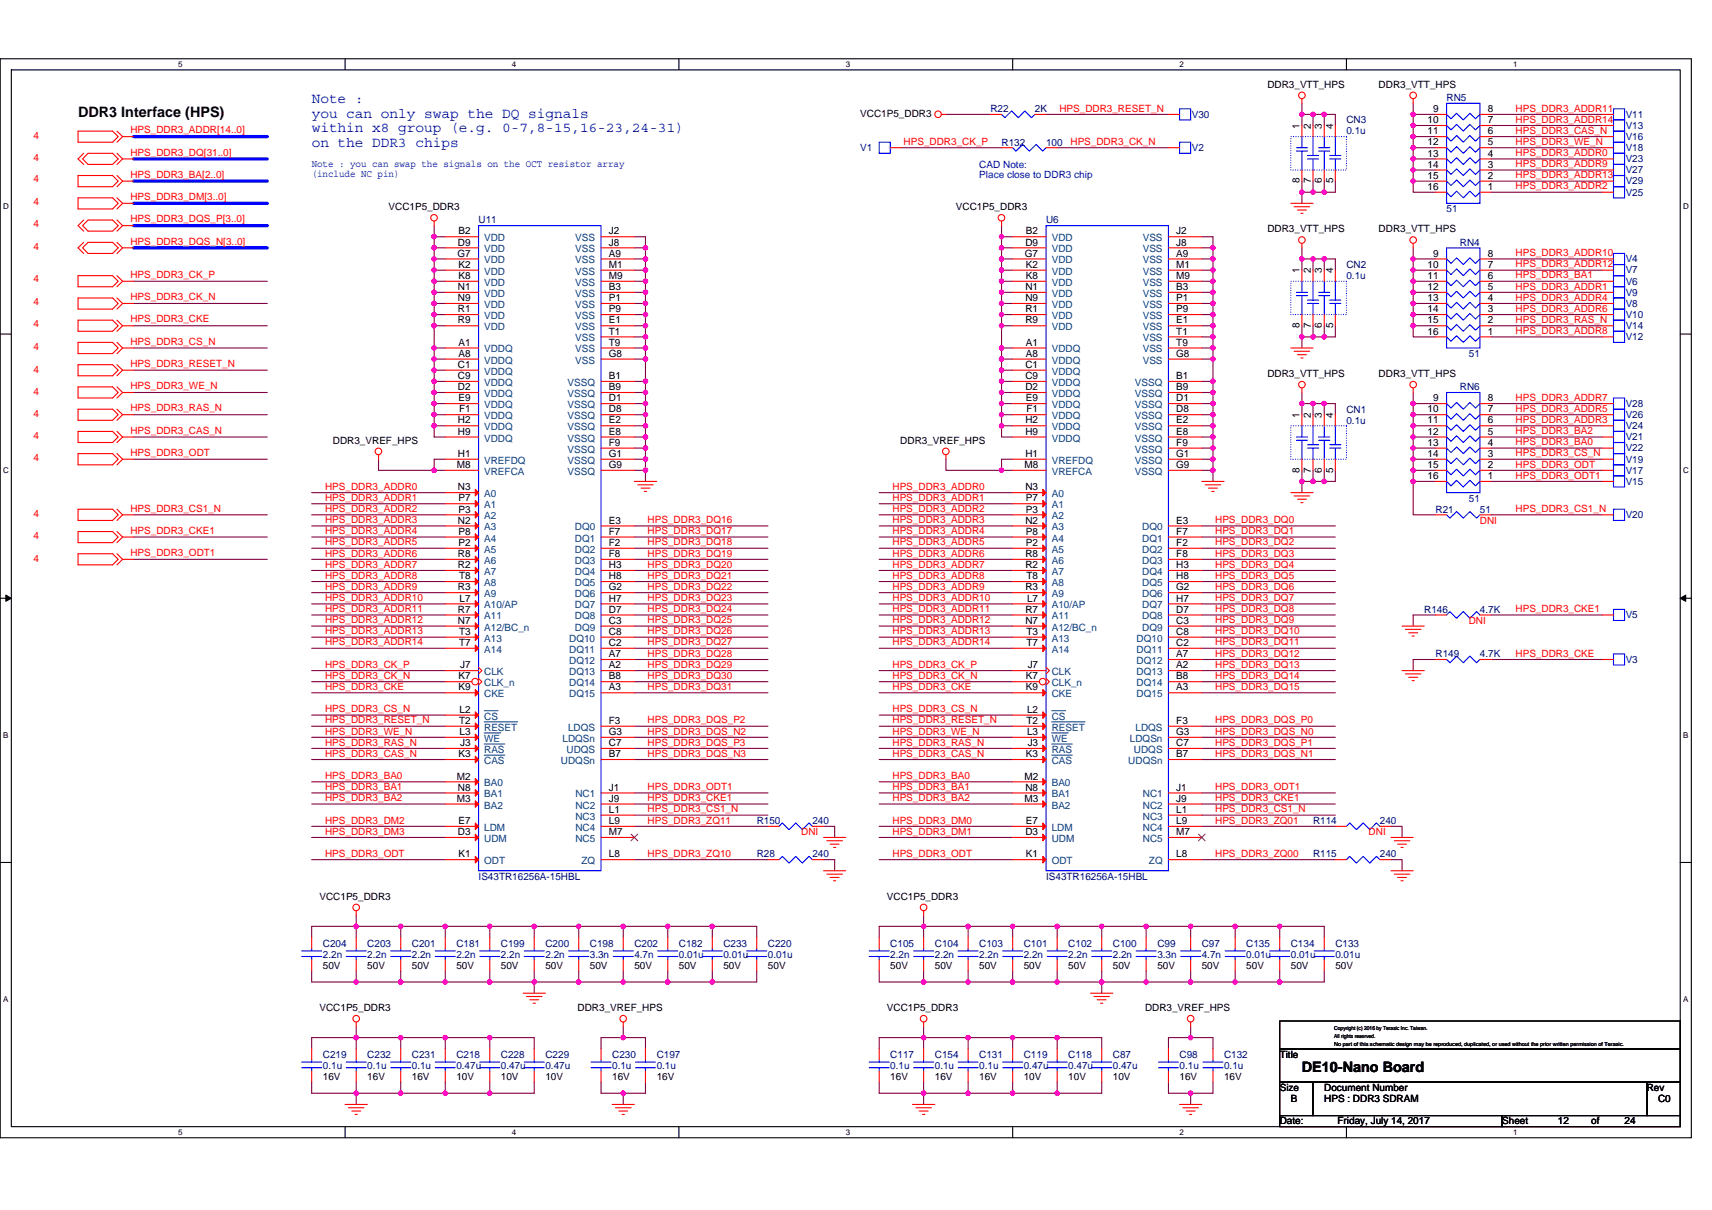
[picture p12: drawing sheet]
<svg xmlns="http://www.w3.org/2000/svg" width="297mm" height="210mm" viewBox="0 0 297 210" stroke-linecap="round" stroke-linejoin="round" font-family="sans-serif">
<defs><g id="words">
<g font-size="2.5" fill="#0000a0">
<text x="54.1" y="17.9">Note :</text>
<text x="54.1" y="20.4">you can only swap the DQ signals</text>
<text x="54.1" y="22.9">within x8 group (e.g. 0-7,8-15,16-23,24-31)</text>
<text x="54.1" y="25.4">on the DDR3 chips</text>
</g>
<g font-size="2.5">
<text x="13.5" y="20.2">DDR3 Interface (HPS)</text>
<text x="225.9" y="186.1">DE10-Nano Board</text>
</g>
<g font-size="1.7">
<text x="219.9" y="15.2">DDR3_VTT_HPS</text>
<text x="239.2" y="15.2">DDR3_VTT_HPS</text>
<text x="149.3" y="20.2">VCC1P5_DDR3</text>
<text x="225.5" y="22.4" transform="rotate(-90 225.5 22.4)">1</text>
<text x="227.4" y="22.4" transform="rotate(-90 227.4 22.4)">2</text>
<text x="229.4" y="22.4" transform="rotate(-90 229.4 22.4)">3</text>
<text x="231.3" y="22.4" transform="rotate(-90 231.3 22.4)">4</text>
<text x="247.7" y="21.4">10</text>
<text x="247.7" y="23.3">11</text>
<text x="248.7" y="19.5">9</text>
<text x="258.1" y="23.3">6</text>
<text x="258.1" y="21.4">7</text>
<text x="258.1" y="19.5">8</text>
<text x="247.7" y="25.2">12</text>
<text x="247.7" y="27.2">13</text>
<text x="247.7" y="29.1">14</text>
<text x="258.1" y="29.1">3</text>
<text x="258.1" y="27.2">4</text>
<text x="258.1" y="25.2">5</text>
<text x="225.5" y="31.8" transform="rotate(-90 225.5 31.8)">8</text>
<text x="227.4" y="31.8" transform="rotate(-90 227.4 31.8)">7</text>
<text x="229.4" y="31.8" transform="rotate(-90 229.4 31.8)">6</text>
<text x="231.3" y="31.8" transform="rotate(-90 231.3 31.8)">5</text>
<text x="247.7" y="31">15</text>
<text x="247.7" y="33">16</text>
<text x="258.1" y="33">1</text>
<text x="258.1" y="31">2</text>
<text x="67.4" y="36.4">VCC1P5_DDR3</text>
<text x="79.5" y="40.7">B2</text>
<text x="105.6" y="40.7">J2</text>
<text x="165.9" y="36.4">VCC1P5_DDR3</text>
<text x="178" y="40.7">B2</text>
<text x="204.1" y="40.7">J2</text>
<text x="219.9" y="40.3">DDR3_VTT_HPS</text>
<text x="239.2" y="40.3">DDR3_VTT_HPS</text>
<text x="79.4" y="44.5">G7</text>
<text x="79.5" y="42.6">D9</text>
<text x="79.5" y="46.5">K2</text>
<text x="105.6" y="44.5">A9</text>
<text x="105.6" y="42.6">J8</text>
<text x="105.6" y="46.5">M1</text>
<text x="177.8" y="44.5">G7</text>
<text x="177.9" y="42.6">D9</text>
<text x="178" y="46.5">K2</text>
<text x="204.1" y="44.5">A9</text>
<text x="204.1" y="42.6">J8</text>
<text x="204.1" y="46.5">M1</text>
<text x="225.5" y="47.5" transform="rotate(-90 225.5 47.5)">1</text>
<text x="227.4" y="47.5" transform="rotate(-90 227.4 47.5)">2</text>
<text x="229.4" y="47.5" transform="rotate(-90 229.4 47.5)">3</text>
<text x="231.3" y="47.5" transform="rotate(-90 231.3 47.5)">4</text>
<text x="247.7" y="46.5">10</text>
<text x="248.7" y="44.5">9</text>
<text x="258.1" y="46.5">7</text>
<text x="258.1" y="44.5">8</text>
<text x="79.5" y="50.3">N1</text>
<text x="79.5" y="52.3">N9</text>
<text x="79.5" y="48.4">K8</text>
<text x="105.6" y="50.3">B3</text>
<text x="105.6" y="48.4">M9</text>
<text x="105.6" y="52.3">P1</text>
<text x="177.9" y="50.3">N1</text>
<text x="177.9" y="52.3">N9</text>
<text x="178" y="48.4">K8</text>
<text x="204.1" y="50.3">B3</text>
<text x="204.1" y="48.4">M9</text>
<text x="204.1" y="52.3">P1</text>
<text x="247.7" y="48.4">11</text>
<text x="247.7" y="50.3">12</text>
<text x="247.7" y="52.3">13</text>
<text x="258.1" y="52.3">4</text>
<text x="258.1" y="50.3">5</text>
<text x="258.1" y="48.4">6</text>
<text x="79.5" y="54.2">R1</text>
<text x="79.5" y="56.1">R9</text>
<text x="79.5" y="60">A1</text>
<text x="105.6" y="56.1">E1</text>
<text x="105.6" y="54.2">P9</text>
<text x="105.6" y="58.1">T1</text>
<text x="105.6" y="60">T9</text>
<text x="177.9" y="54.2">R1</text>
<text x="177.9" y="56.1">R9</text>
<text x="178" y="60">A1</text>
<text x="204.1" y="56.1">E1</text>
<text x="204.1" y="54.2">P9</text>
<text x="204.1" y="58.1">T1</text>
<text x="204.1" y="60">T9</text>
<text x="225.5" y="56.9" transform="rotate(-90 225.5 56.9)">8</text>
<text x="227.4" y="56.9" transform="rotate(-90 227.4 56.9)">7</text>
<text x="229.4" y="56.9" transform="rotate(-90 229.4 56.9)">6</text>
<text x="231.3" y="56.9" transform="rotate(-90 231.3 56.9)">5</text>
<text x="247.7" y="54.2">14</text>
<text x="247.7" y="56.1">15</text>
<text x="247.7" y="58.1">16</text>
<text x="258.1" y="58.1">1</text>
<text x="258.1" y="56.1">2</text>
<text x="258.1" y="54.2">3</text>
<text x="79.5" y="63.8">C1</text>
<text x="79.5" y="65.8">C9</text>
<text x="79.5" y="61.9">A8</text>
<text x="105.6" y="65.8">B1</text>
<text x="105.6" y="61.9">G8</text>
<text x="177.9" y="63.8">C1</text>
<text x="177.9" y="65.8">C9</text>
<text x="178" y="61.9">A8</text>
<text x="204.1" y="65.8">B1</text>
<text x="204.1" y="61.9">G8</text>
<text x="219.9" y="65.4">DDR3_VTT_HPS</text>
<text x="239.2" y="65.4">DDR3_VTT_HPS</text>
<text x="79.5" y="67.7">D2</text>
<text x="79.5" y="69.6">E9</text>
<text x="79.6" y="71.6">F1</text>
<text x="105.6" y="67.7">B9</text>
<text x="105.6" y="71.6">D8</text>
<text x="105.6" y="69.6">D1</text>
<text x="177.9" y="67.7">D2</text>
<text x="178" y="69.6">E9</text>
<text x="178.1" y="71.6">F1</text>
<text x="204.1" y="67.7">B9</text>
<text x="204.1" y="71.6">D8</text>
<text x="204.1" y="69.6">D1</text>
<text x="247.7" y="71.6">10</text>
<text x="248.7" y="69.6">9</text>
<text x="258.1" y="71.6">7</text>
<text x="258.1" y="69.6">8</text>
<text x="57.8" y="77">DDR3_VREF_HPS</text>
<text x="79.5" y="73.5">H2</text>
<text x="79.5" y="75.4">H9</text>
<text x="105.6" y="73.5">E2</text>
<text x="105.6" y="75.4">E8</text>
<text x="105.6" y="77.4">F9</text>
<text x="156.2" y="77">DDR3_VREF_HPS</text>
<text x="177.9" y="73.5">H2</text>
<text x="177.9" y="75.4">H9</text>
<text x="204.1" y="73.5">E2</text>
<text x="204.1" y="75.4">E8</text>
<text x="204.1" y="77.4">F9</text>
<text x="225.5" y="72.5" transform="rotate(-90 225.5 72.5)">1</text>
<text x="227.4" y="72.5" transform="rotate(-90 227.4 72.5)">2</text>
<text x="229.4" y="72.5" transform="rotate(-90 229.4 72.5)">3</text>
<text x="231.3" y="72.5" transform="rotate(-90 231.3 72.5)">4</text>
<text x="247.7" y="73.5">11</text>
<text x="247.7" y="75.4">12</text>
<text x="247.7" y="77.4">13</text>
<text x="258.1" y="77.4">4</text>
<text x="258.1" y="75.4">5</text>
<text x="258.1" y="73.5">6</text>
<text x="79.3" y="81.2">M8</text>
<text x="79.5" y="79.3">H1</text>
<text x="105.6" y="79.3">G1</text>
<text x="105.6" y="81.2">G9</text>
<text x="177.8" y="81.2">M8</text>
<text x="177.9" y="79.3">H1</text>
<text x="204.1" y="79.3">G1</text>
<text x="204.1" y="81.2">G9</text>
<text x="225.5" y="82" transform="rotate(-90 225.5 82)">8</text>
<text x="227.4" y="82" transform="rotate(-90 227.4 82)">7</text>
<text x="229.4" y="82" transform="rotate(-90 229.4 82)">6</text>
<text x="231.3" y="82" transform="rotate(-90 231.3 82)">5</text>
<text x="247.7" y="79.3">14</text>
<text x="247.7" y="81.2">15</text>
<text x="247.7" y="83.1">16</text>
<text x="258.1" y="83.1">1</text>
<text x="258.1" y="81.2">2</text>
<text x="258.1" y="79.3">3</text>
<text x="79.5" y="85.1">N3</text>
<text x="79.5" y="88.9">P3</text>
<text x="79.5" y="87">P7</text>
<text x="177.9" y="85.1">N3</text>
<text x="178" y="88.9">P3</text>
<text x="178" y="87">P7</text>
<text x="79.5" y="90.9">N2</text>
<text x="79.5" y="94.7">P2</text>
<text x="79.5" y="92.8">P8</text>
<text x="105.6" y="90.9">E3</text>
<text x="105.6" y="94.7">F2</text>
<text x="105.6" y="92.8">F7</text>
<text x="177.9" y="90.9">N2</text>
<text x="178" y="94.7">P2</text>
<text x="178" y="92.8">P8</text>
<text x="204.1" y="90.9">E3</text>
<text x="204.1" y="94.7">F2</text>
<text x="204.1" y="92.8">F7</text>
<text x="79.5" y="98.6">R2</text>
<text x="79.5" y="96.7">R8</text>
<text x="79.6" y="100.5">T8</text>
<text x="105.6" y="96.7">F8</text>
<text x="105.6" y="98.6">H3</text>
<text x="105.6" y="100.5">H8</text>
<text x="177.9" y="98.6">R2</text>
<text x="177.9" y="96.7">R8</text>
<text x="178.1" y="100.5">T8</text>
<text x="204.1" y="96.7">F8</text>
<text x="204.1" y="98.6">H3</text>
<text x="204.1" y="100.5">H8</text>
<text x="79.5" y="102.4">R3</text>
<text x="79.5" y="106.3">R7</text>
<text x="79.7" y="104.4">L7</text>
<text x="105.6" y="102.4">G2</text>
<text x="105.6" y="104.4">H7</text>
<text x="105.6" y="106.3">D7</text>
<text x="177.9" y="102.4">R3</text>
<text x="177.9" y="106.3">R7</text>
<text x="178.2" y="104.4">L7</text>
<text x="204.1" y="102.4">G2</text>
<text x="204.1" y="104.4">H7</text>
<text x="204.1" y="106.3">D7</text>
<text x="79.5" y="108.2">N7</text>
<text x="79.6" y="110.2">T3</text>
<text x="79.6" y="112.1">T7</text>
<text x="105.6" y="110.2">C8</text>
<text x="105.6" y="112.1">C2</text>
<text x="105.6" y="108.2">C3</text>
<text x="177.9" y="108.2">N7</text>
<text x="178.1" y="110.2">T3</text>
<text x="178.1" y="112.1">T7</text>
<text x="204.1" y="110.2">C8</text>
<text x="204.1" y="112.1">C2</text>
<text x="204.1" y="108.2">C3</text>
<text x="79.5" y="117.9">K7</text>
<text x="79.5" y="119.8">K9</text>
<text x="79.8" y="116">J7</text>
<text x="105.6" y="114">A7</text>
<text x="105.6" y="116">A2</text>
<text x="105.6" y="117.9">B8</text>
<text x="105.6" y="119.8">A3</text>
<text x="178" y="117.9">K7</text>
<text x="178" y="119.8">K9</text>
<text x="178.3" y="116">J7</text>
<text x="204.1" y="114">A7</text>
<text x="204.1" y="116">A2</text>
<text x="204.1" y="117.9">B8</text>
<text x="204.1" y="119.8">A3</text>
<text x="79.6" y="125.6">T2</text>
<text x="79.7" y="123.7">L2</text>
<text x="105.6" y="125.6">F3</text>
<text x="178.1" y="125.6">T2</text>
<text x="178.2" y="123.7">L2</text>
<text x="204.1" y="125.6">F3</text>
<text x="79.5" y="131.4">K3</text>
<text x="79.7" y="127.6">L3</text>
<text x="79.8" y="129.5">J3</text>
<text x="105.6" y="127.6">G3</text>
<text x="105.6" y="131.4">B7</text>
<text x="105.6" y="129.5">C7</text>
<text x="178" y="131.4">K3</text>
<text x="178.2" y="127.6">L3</text>
<text x="178.3" y="129.5">J3</text>
<text x="204.1" y="131.4">B7</text>
<text x="204.1" y="127.6">G3</text>
<text x="204.1" y="129.5">C7</text>
<text x="79.3" y="135.3">M2</text>
<text x="79.5" y="137.2">N8</text>
<text x="105.6" y="137.2">J1</text>
<text x="177.8" y="135.3">M2</text>
<text x="177.9" y="137.2">N8</text>
<text x="204.1" y="137.2">J1</text>
<text x="79.3" y="139.1">M3</text>
<text x="79.5" y="143">E7</text>
<text x="105.6" y="141.1">L1</text>
<text x="105.6" y="143">L9</text>
<text x="105.6" y="139.1">J9</text>
<text x="177.8" y="139.1">M3</text>
<text x="178" y="143">E7</text>
<text x="204.1" y="141.1">L1</text>
<text x="204.1" y="143">L9</text>
<text x="204.1" y="139.1">J9</text>
<text x="79.5" y="144.9">D3</text>
<text x="79.5" y="148.8">K1</text>
<text x="105.6" y="148.8">L8</text>
<text x="105.6" y="144.9">M7</text>
<text x="177.9" y="144.9">D3</text>
<text x="178" y="148.8">K1</text>
<text x="204.1" y="148.8">L8</text>
<text x="204.1" y="144.9">M7</text>
<text x="55.4" y="156.1">VCC1P5_DDR3</text>
<text x="153.9" y="156.1">VCC1P5_DDR3</text>
<text x="56" y="168.1">50V</text>
<text x="63.7" y="168.1">50V</text>
<text x="71.5" y="168.1">50V</text>
<text x="79.2" y="168.1">50V</text>
<text x="86.9" y="168.1">50V</text>
<text x="94.6" y="168.1">50V</text>
<text x="102.3" y="168.1">50V</text>
<text x="110.1" y="168.1">50V</text>
<text x="117.8" y="168.1">50V</text>
<text x="125.5" y="168.1">50V</text>
<text x="133.2" y="168.1">50V</text>
<text x="154.5" y="168.1">50V</text>
<text x="162.2" y="168.1">50V</text>
<text x="169.9" y="168.1">50V</text>
<text x="177.6" y="168.1">50V</text>
<text x="185.4" y="168.1">50V</text>
<text x="193.1" y="168.1">50V</text>
<text x="200.8" y="168.1">50V</text>
<text x="208.5" y="168.1">50V</text>
<text x="216.2" y="168.1">50V</text>
<text x="224" y="168.1">50V</text>
<text x="231.7" y="168.1">50V</text>
<text x="55.4" y="175.5">VCC1P5_DDR3</text>
<text x="100.2" y="175.5">DDR3_VREF_HPS</text>
<text x="153.9" y="175.5">VCC1P5_DDR3</text>
<text x="198.7" y="175.5">DDR3_VREF_HPS</text>
<text x="222" y="183.6">Title</text>
<text x="56" y="187.4">16V</text>
<text x="63.7" y="187.4">16V</text>
<text x="71.5" y="187.4">16V</text>
<text x="79.2" y="187.4">10V</text>
<text x="86.9" y="187.4">10V</text>
<text x="94.6" y="187.4">10V</text>
<text x="106.2" y="187.4">16V</text>
<text x="113.9" y="187.4">16V</text>
<text x="154.5" y="187.4">16V</text>
<text x="162.2" y="187.4">16V</text>
<text x="169.9" y="187.4">16V</text>
<text x="177.6" y="187.4">10V</text>
<text x="185.4" y="187.4">10V</text>
<text x="193.1" y="187.4">10V</text>
<text x="204.7" y="187.4">16V</text>
<text x="212.4" y="187.4">16V</text>
<text x="222" y="189.3">Size</text>
<text x="224" y="191.3">B</text>
<text x="229.8" y="189.3">Document Number</text>
<text x="229.8" y="191.3">HPS : DDR3 SDRAM</text>
<text x="285.7" y="189.3">Rev</text>
<text x="287.7" y="191.3">C0</text>
<text x="222" y="195.1">Date:</text>
<text x="232.1" y="195.1">Friday, July 14, 2017</text>
<text x="260.6" y="195.1">Sheet</text>
<text x="270.3" y="195.1">12</text>
<text x="276.1" y="195.1">of</text>
<text x="281.9" y="195.1">24</text>
</g>
<g font-size="1.7" fill="#000080">
<text x="251" y="17.5">RN5</text>
<text x="171.8" y="19.5">R22</text>
<text x="179.6" y="19.5">2K</text>
<text x="206.8" y="20.4">V30</text>
<text x="233.6" y="21.4">CN3</text>
<text x="233.6" y="23.3">0.1u</text>
<text x="282.1" y="20.4">V11</text>
<text x="282.1" y="22.4">V13</text>
<text x="149.3" y="26.2">V1</text>
<text x="173.8" y="25.3">R132</text>
<text x="181.5" y="25.3">100</text>
<text x="206.8" y="26.2">V2</text>
<text x="282.1" y="26.2">V18</text>
<text x="282.1" y="28.2">V23</text>
<text x="282.1" y="24.3">V16</text>
<text x="282.1" y="30.1">V27</text>
<text x="282.1" y="34">V25</text>
<text x="282.1" y="32">V29</text>
<text x="83" y="38.8">U11</text>
<text x="181.5" y="38.8">U6</text>
<text x="251" y="36.8">51</text>
<text x="233.6" y="46.5">CN2</text>
<text x="253.3" y="42.6">RN4</text>
<text x="282.1" y="45.5">V4</text>
<text x="282.1" y="47.5">V7</text>
<text x="233.6" y="48.4">0.1u</text>
<text x="282.1" y="51.3">V9</text>
<text x="282.1" y="53.3">V8</text>
<text x="282.1" y="49.4">V6</text>
<text x="282.1" y="55.2">V10</text>
<text x="282.1" y="59">V12</text>
<text x="282.1" y="57.1">V14</text>
<text x="254.8" y="61.9">51</text>
<text x="233.6" y="71.6">CN1</text>
<text x="253.3" y="67.7">RN6</text>
<text x="282.1" y="70.6">V28</text>
<text x="233.6" y="73.5">0.1u</text>
<text x="282.1" y="74.5">V24</text>
<text x="282.1" y="72.6">V26</text>
<text x="282.1" y="76.4">V21</text>
<text x="282.1" y="82.2">V17</text>
<text x="282.1" y="80.3">V19</text>
<text x="282.1" y="78.3">V22</text>
<text x="249.1" y="89">R21</text>
<text x="254.8" y="87">51</text>
<text x="256.8" y="89">51</text>
<text x="282.1" y="89.9">V20</text>
<text x="282.1" y="84.1">V15</text>
<text x="247.1" y="106.3">R146</text>
<text x="256.8" y="106.3">4.7K</text>
<text x="282.1" y="107.3">V5</text>
<text x="249.1" y="114">R149</text>
<text x="256.8" y="114">4.7K</text>
<text x="282.1" y="115">V3</text>
<text x="131.3" y="143">R150</text>
<text x="140.9" y="143">240</text>
<text x="227.8" y="143">R114</text>
<text x="239.4" y="143">240</text>
<text x="131.3" y="148.8">R28</text>
<text x="140.9" y="148.8">240</text>
<text x="227.8" y="148.8">R115</text>
<text x="239.4" y="148.8">240</text>
<text x="83" y="152.7">IS43TR16256A-15HBL</text>
<text x="181.5" y="152.7">IS43TR16256A-15HBL</text>
<text x="56" y="164.3">C204</text>
<text x="56" y="166.2">2.2n</text>
<text x="63.7" y="164.3">C203</text>
<text x="63.7" y="166.2">2.2n</text>
<text x="71.5" y="164.3">C201</text>
<text x="71.5" y="166.2">2.2n</text>
<text x="79.2" y="164.3">C181</text>
<text x="79.2" y="166.2">2.2n</text>
<text x="86.9" y="164.3">C199</text>
<text x="86.9" y="166.2">2.2n</text>
<text x="94.6" y="164.3">C200</text>
<text x="94.6" y="166.2">2.2n</text>
<text x="102.3" y="164.3">C198</text>
<text x="102.3" y="166.2">3.3n</text>
<text x="110.1" y="164.3">C202</text>
<text x="110.1" y="166.2">4.7n</text>
<text x="117.8" y="164.3">C182</text>
<text x="117.8" y="166.2">0.01u</text>
<text x="125.5" y="164.3">C233</text>
<text x="125.5" y="166.2">0.01u</text>
<text x="133.2" y="164.3">C220</text>
<text x="133.2" y="166.2">0.01u</text>
<text x="154.5" y="164.3">C105</text>
<text x="154.5" y="166.2">2.2n</text>
<text x="162.2" y="164.3">C104</text>
<text x="162.2" y="166.2">2.2n</text>
<text x="169.9" y="164.3">C103</text>
<text x="169.9" y="166.2">2.2n</text>
<text x="177.6" y="164.3">C101</text>
<text x="177.6" y="166.2">2.2n</text>
<text x="185.4" y="164.3">C102</text>
<text x="185.4" y="166.2">2.2n</text>
<text x="193.1" y="164.3">C100</text>
<text x="193.1" y="166.2">2.2n</text>
<text x="200.8" y="164.3">C99</text>
<text x="200.8" y="166.2">3.3n</text>
<text x="208.5" y="164.3">C97</text>
<text x="208.5" y="166.2">4.7n</text>
<text x="216.2" y="164.3">C135</text>
<text x="216.2" y="166.2">0.01u</text>
<text x="224" y="164.3">C134</text>
<text x="224" y="166.2">0.01u</text>
<text x="231.7" y="164.3">C133</text>
<text x="231.7" y="166.2">0.01u</text>
<text x="56" y="183.6">C219</text>
<text x="56" y="185.5">0.1u</text>
<text x="63.7" y="183.6">C232</text>
<text x="63.7" y="185.5">0.1u</text>
<text x="71.5" y="183.6">C231</text>
<text x="71.5" y="185.5">0.1u</text>
<text x="79.2" y="183.6">C218</text>
<text x="79.2" y="185.5">0.47u</text>
<text x="86.9" y="183.6">C228</text>
<text x="86.9" y="185.5">0.47u</text>
<text x="94.6" y="183.6">C229</text>
<text x="94.6" y="185.5">0.47u</text>
<text x="106.2" y="183.6">C230</text>
<text x="106.2" y="185.5">0.1u</text>
<text x="113.9" y="183.6">C197</text>
<text x="113.9" y="185.5">0.1u</text>
<text x="154.5" y="183.6">C117</text>
<text x="154.5" y="185.5">0.1u</text>
<text x="162.2" y="183.6">C154</text>
<text x="162.2" y="185.5">0.1u</text>
<text x="169.9" y="183.6">C131</text>
<text x="169.9" y="185.5">0.1u</text>
<text x="177.6" y="183.6">C119</text>
<text x="177.6" y="185.5">0.47u</text>
<text x="185.4" y="183.6">C118</text>
<text x="185.4" y="185.5">0.47u</text>
<text x="193.1" y="183.6">C87</text>
<text x="193.1" y="185.5">0.47u</text>
<text x="204.7" y="183.6">C98</text>
<text x="204.7" y="185.5">0.1u</text>
<text x="212.4" y="183.6">C132</text>
<text x="212.4" y="185.5">0.1u</text>
</g>
<g font-size="1.7" fill="#f00">
<text x="22.6" y="23.1">HPS_DDR3_ADDR[14..0]</text>
<text x="183.8" y="19.4">HPS_DDR3_RESET_N</text>
<text x="263" y="23.2">HPS_DDR3_CAS_N</text>
<text x="263" y="21.3">HPS_DDR3_ADDR14</text>
<text x="263" y="19.4">HPS_DDR3_ADDR11</text>
<text x="5.8" y="28">4</text>
<text x="5.8" y="24.1">4</text>
<text x="22.6" y="27">HPS_DDR3_DQ[31..0]</text>
<text x="156.8" y="25.1">HPS_DDR3_CK_P</text>
<text x="185.7" y="25.1">HPS_DDR3_CK_N</text>
<text x="263" y="25.1">HPS_DDR3_WE_N</text>
<text x="263" y="27.1">HPS_DDR3_ADDR0</text>
<text x="263" y="29">HPS_DDR3_ADDR9</text>
<text x="5.8" y="31.6">4</text>
<text x="5.8" y="35.5">4</text>
<text x="22.6" y="30.9">HPS_DDR3_BA[2..0]</text>
<text x="22.6" y="34.7">HPS_DDR3_DM[3..0]</text>
<text x="263" y="32.9">HPS_DDR3_ADDR2</text>
<text x="263" y="30.9">HPS_DDR3_ADDR13</text>
<text x="5.8" y="39.3">4</text>
<text x="22.6" y="38.6">HPS_DDR3_DQS_P[3..0]</text>
<text x="5.8" y="43.4">4</text>
<text x="22.6" y="42.4">HPS_DDR3_DQS_N[3..0]</text>
<text x="263" y="44.4">HPS_DDR3_ADDR10</text>
<text x="263" y="46.4">HPS_DDR3_ADDR12</text>
<text x="5.8" y="49">4</text>
<text x="5.8" y="52.9">4</text>
<text x="22.6" y="48.2">HPS_DDR3_CK_P</text>
<text x="22.6" y="52.1">HPS_DDR3_CK_N</text>
<text x="263" y="48.3">HPS_DDR3_BA1</text>
<text x="263" y="50.2">HPS_DDR3_ADDR1</text>
<text x="263" y="52.2">HPS_DDR3_ADDR4</text>
<text x="5.8" y="56.7">4</text>
<text x="22.6" y="55.9">HPS_DDR3_CKE</text>
<text x="22.6" y="59.8">HPS_DDR3_CS_N</text>
<text x="263" y="54.1">HPS_DDR3_ADDR6</text>
<text x="263" y="58">HPS_DDR3_ADDR8</text>
<text x="263" y="56">HPS_DDR3_RAS_N</text>
<text x="5.8" y="60.8">4</text>
<text x="5.8" y="64.6">4</text>
<text x="22.6" y="63.7">HPS_DDR3_RESET_N</text>
<text x="5.8" y="68.5">4</text>
<text x="22.6" y="67.5">HPS_DDR3_WE_N</text>
<text x="22.6" y="71.4">HPS_DDR3_RAS_N</text>
<text x="263" y="69.6">HPS_DDR3_ADDR7</text>
<text x="263" y="71.5">HPS_DDR3_ADDR5</text>
<text x="5.8" y="72.3">4</text>
<text x="5.8" y="76.2">4</text>
<text x="22.6" y="75.2">HPS_DDR3_CAS_N</text>
<text x="263" y="73.4">HPS_DDR3_ADDR3</text>
<text x="263" y="75.4">HPS_DDR3_BA2</text>
<text x="263" y="77.3">HPS_DDR3_BA0</text>
<text x="5.8" y="80.1">4</text>
<text x="22.6" y="79.1">HPS_DDR3_ODT</text>
<text x="263" y="79.2">HPS_DDR3_CS_N</text>
<text x="263" y="81.1">HPS_DDR3_ODT</text>
<text x="263" y="83.1">HPS_DDR3_ODT1</text>
<text x="5.8" y="89.7">4</text>
<text x="22.6" y="88.8">HPS_DDR3_CS1_N</text>
<text x="56.4" y="85">HPS_DDR3_ADDR0</text>
<text x="56.4" y="86.9">HPS_DDR3_ADDR1</text>
<text x="56.4" y="88.9">HPS_DDR3_ADDR2</text>
<text x="154.9" y="85">HPS_DDR3_ADDR0</text>
<text x="154.9" y="86.9">HPS_DDR3_ADDR1</text>
<text x="154.9" y="88.9">HPS_DDR3_ADDR2</text>
<text x="263" y="88.9">HPS_DDR3_CS1_N</text>
<text x="5.8" y="93.6">4</text>
<text x="22.6" y="92.6">HPS_DDR3_CKE1</text>
<text x="56.4" y="90.8">HPS_DDR3_ADDR3</text>
<text x="56.4" y="92.7">HPS_DDR3_ADDR4</text>
<text x="56.4" y="94.7">HPS_DDR3_ADDR5</text>
<text x="112.4" y="94.7">HPS_DDR3_DQ18</text>
<text x="112.4" y="92.7">HPS_DDR3_DQ17</text>
<text x="112.4" y="90.8">HPS_DDR3_DQ16</text>
<text x="154.9" y="90.8">HPS_DDR3_ADDR3</text>
<text x="154.9" y="92.7">HPS_DDR3_ADDR4</text>
<text x="154.9" y="94.7">HPS_DDR3_ADDR5</text>
<text x="210.8" y="94.7">HPS_DDR3_DQ2</text>
<text x="210.8" y="92.7">HPS_DDR3_DQ1</text>
<text x="210.8" y="90.8">HPS_DDR3_DQ0</text>
<text x="256.8" y="90.9">DNI</text>
<text x="5.8" y="97.5">4</text>
<text x="22.6" y="96.5">HPS_DDR3_ODT1</text>
<text x="56.4" y="96.6">HPS_DDR3_ADDR6</text>
<text x="56.4" y="98.5">HPS_DDR3_ADDR7</text>
<text x="56.4" y="100.4">HPS_DDR3_ADDR8</text>
<text x="112.4" y="100.4">HPS_DDR3_DQ21</text>
<text x="112.4" y="98.5">HPS_DDR3_DQ20</text>
<text x="112.4" y="96.6">HPS_DDR3_DQ19</text>
<text x="154.9" y="96.6">HPS_DDR3_ADDR6</text>
<text x="154.9" y="98.5">HPS_DDR3_ADDR7</text>
<text x="154.9" y="100.4">HPS_DDR3_ADDR8</text>
<text x="210.8" y="100.4">HPS_DDR3_DQ5</text>
<text x="210.8" y="98.5">HPS_DDR3_DQ4</text>
<text x="210.8" y="96.6">HPS_DDR3_DQ3</text>
<text x="56.4" y="102.4">HPS_DDR3_ADDR9</text>
<text x="56.4" y="104.3">HPS_DDR3_ADDR10</text>
<text x="56.4" y="106.2">HPS_DDR3_ADDR11</text>
<text x="112.4" y="106.2">HPS_DDR3_DQ24</text>
<text x="112.4" y="104.3">HPS_DDR3_DQ23</text>
<text x="112.4" y="102.4">HPS_DDR3_DQ22</text>
<text x="154.9" y="102.4">HPS_DDR3_ADDR9</text>
<text x="154.9" y="104.3">HPS_DDR3_ADDR10</text>
<text x="154.9" y="106.2">HPS_DDR3_ADDR11</text>
<text x="210.8" y="106.2">HPS_DDR3_DQ8</text>
<text x="210.8" y="104.3">HPS_DDR3_DQ7</text>
<text x="210.8" y="102.4">HPS_DDR3_DQ6</text>
<text x="263" y="106.2">HPS_DDR3_CKE1</text>
<text x="56.4" y="108.2">HPS_DDR3_ADDR12</text>
<text x="56.4" y="110.1">HPS_DDR3_ADDR13</text>
<text x="56.4" y="112">HPS_DDR3_ADDR14</text>
<text x="112.4" y="114">HPS_DDR3_DQ28</text>
<text x="112.4" y="112">HPS_DDR3_DQ27</text>
<text x="112.4" y="110.1">HPS_DDR3_DQ26</text>
<text x="112.4" y="108.2">HPS_DDR3_DQ25</text>
<text x="154.9" y="108.2">HPS_DDR3_ADDR12</text>
<text x="154.9" y="110.1">HPS_DDR3_ADDR13</text>
<text x="154.9" y="112">HPS_DDR3_ADDR14</text>
<text x="210.8" y="114">HPS_DDR3_DQ12</text>
<text x="210.8" y="112">HPS_DDR3_DQ11</text>
<text x="210.8" y="110.1">HPS_DDR3_DQ10</text>
<text x="210.8" y="108.2">HPS_DDR3_DQ9</text>
<text x="254.8" y="108.3">DNI</text>
<text x="263" y="114">HPS_DDR3_CKE</text>
<text x="56.4" y="117.8">HPS_DDR3_CK_N</text>
<text x="56.4" y="119.7">HPS_DDR3_CKE</text>
<text x="56.4" y="115.9">HPS_DDR3_CK_P</text>
<text x="112.4" y="119.7">HPS_DDR3_DQ31</text>
<text x="112.4" y="117.8">HPS_DDR3_DQ30</text>
<text x="112.4" y="115.9">HPS_DDR3_DQ29</text>
<text x="154.9" y="117.8">HPS_DDR3_CK_N</text>
<text x="154.9" y="119.7">HPS_DDR3_CKE</text>
<text x="154.9" y="115.9">HPS_DDR3_CK_P</text>
<text x="210.8" y="117.8">HPS_DDR3_DQ14</text>
<text x="210.8" y="115.9">HPS_DDR3_DQ13</text>
<text x="210.8" y="119.7">HPS_DDR3_DQ15</text>
<text x="56.4" y="123.6">HPS_DDR3_CS_N</text>
<text x="56.4" y="125.5">HPS_DDR3_RESET_N</text>
<text x="112.4" y="125.5">HPS_DDR3_DQS_P2</text>
<text x="154.9" y="123.6">HPS_DDR3_CS_N</text>
<text x="154.9" y="125.5">HPS_DDR3_RESET_N</text>
<text x="210.8" y="125.5">HPS_DDR3_DQS_P0</text>
<text x="56.4" y="127.5">HPS_DDR3_WE_N</text>
<text x="56.4" y="129.4">HPS_DDR3_RAS_N</text>
<text x="56.4" y="131.3">HPS_DDR3_CAS_N</text>
<text x="112.4" y="127.5">HPS_DDR3_DQS_N2</text>
<text x="112.4" y="129.4">HPS_DDR3_DQS_P3</text>
<text x="112.4" y="131.3">HPS_DDR3_DQS_N3</text>
<text x="154.9" y="127.5">HPS_DDR3_WE_N</text>
<text x="154.9" y="129.4">HPS_DDR3_RAS_N</text>
<text x="154.9" y="131.3">HPS_DDR3_CAS_N</text>
<text x="210.8" y="127.5">HPS_DDR3_DQS_N0</text>
<text x="210.8" y="129.4">HPS_DDR3_DQS_P1</text>
<text x="210.8" y="131.3">HPS_DDR3_DQS_N1</text>
<text x="56.4" y="135.2">HPS_DDR3_BA0</text>
<text x="56.4" y="137.1">HPS_DDR3_BA1</text>
<text x="112.4" y="137.1">HPS_DDR3_ODT1</text>
<text x="154.9" y="135.2">HPS_DDR3_BA0</text>
<text x="154.9" y="137.1">HPS_DDR3_BA1</text>
<text x="210.8" y="137.1">HPS_DDR3_ODT1</text>
<text x="56.4" y="139">HPS_DDR3_BA2</text>
<text x="56.4" y="142.9">HPS_DDR3_DM2</text>
<text x="112.4" y="142.9">HPS_DDR3_ZQ11</text>
<text x="112.4" y="139">HPS_DDR3_CKE1</text>
<text x="112.4" y="141">HPS_DDR3_CS1_N</text>
<text x="154.9" y="139">HPS_DDR3_BA2</text>
<text x="154.9" y="142.9">HPS_DDR3_DM0</text>
<text x="210.8" y="142.9">HPS_DDR3_ZQ01</text>
<text x="210.8" y="141">HPS_DDR3_CS1_N</text>
<text x="210.8" y="139">HPS_DDR3_CKE1</text>
<text x="56.4" y="144.8">HPS_DDR3_DM3</text>
<text x="56.4" y="148.7">HPS_DDR3_ODT</text>
<text x="112.4" y="148.7">HPS_DDR3_ZQ10</text>
<text x="139" y="144.9">DNI</text>
<text x="154.9" y="144.8">HPS_DDR3_DM1</text>
<text x="154.9" y="148.7">HPS_DDR3_ODT</text>
<text x="210.8" y="148.7">HPS_DDR3_ZQ00</text>
<text x="237.5" y="144.9">DNI</text>
</g>
<g font-size="1.7" fill="#0000a0">
<text x="54.1" y="29">Note : you can swap the signals on the OCT resistor array</text>
<text x="169.9" y="29.1">CAD Note:</text>
<text x="54.1" y="30.7">(include NC pin)</text>
<text x="169.9" y="30.9">Place close to DDR3 chip</text>
</g>
<g font-size="1.7" fill="#004080">
<text x="84" y="41.9">VDD</text>
<text x="99.8" y="41.9">VSS</text>
<text x="182.5" y="41.9">VDD</text>
<text x="198.3" y="41.9">VSS</text>
<text x="84" y="43.8">VDD</text>
<text x="84" y="45.7">VDD</text>
<text x="84" y="47.7">VDD</text>
<text x="99.8" y="45.7">VSS</text>
<text x="99.8" y="43.8">VSS</text>
<text x="99.8" y="47.7">VSS</text>
<text x="182.5" y="43.8">VDD</text>
<text x="182.5" y="45.7">VDD</text>
<text x="182.5" y="47.7">VDD</text>
<text x="198.3" y="45.7">VSS</text>
<text x="198.3" y="43.8">VSS</text>
<text x="198.3" y="47.7">VSS</text>
<text x="84" y="49.6">VDD</text>
<text x="84" y="51.5">VDD</text>
<text x="84" y="53.4">VDD</text>
<text x="99.8" y="51.5">VSS</text>
<text x="99.8" y="49.6">VSS</text>
<text x="99.8" y="53.4">VSS</text>
<text x="182.5" y="49.6">VDD</text>
<text x="182.5" y="51.5">VDD</text>
<text x="182.5" y="53.4">VDD</text>
<text x="198.3" y="51.5">VSS</text>
<text x="198.3" y="49.6">VSS</text>
<text x="198.3" y="53.4">VSS</text>
<text x="84" y="55.4">VDD</text>
<text x="84" y="57.3">VDD</text>
<text x="99.8" y="57.3">VSS</text>
<text x="99.8" y="55.4">VSS</text>
<text x="99.8" y="59.2">VSS</text>
<text x="182.5" y="55.4">VDD</text>
<text x="182.5" y="57.3">VDD</text>
<text x="198.3" y="57.3">VSS</text>
<text x="198.3" y="55.4">VSS</text>
<text x="198.3" y="59.2">VSS</text>
<text x="84" y="61.2">VDDQ</text>
<text x="84" y="63.1">VDDQ</text>
<text x="84" y="65">VDDQ</text>
<text x="99.8" y="63.1">VSS</text>
<text x="99.8" y="61.2">VSS</text>
<text x="182.5" y="61.2">VDDQ</text>
<text x="182.5" y="63.1">VDDQ</text>
<text x="182.5" y="65">VDDQ</text>
<text x="198.3" y="63.1">VSS</text>
<text x="198.3" y="61.2">VSS</text>
<text x="84" y="67">VDDQ</text>
<text x="84" y="68.9">VDDQ</text>
<text x="84" y="70.8">VDDQ</text>
<text x="98.5" y="67">VSSQ</text>
<text x="98.5" y="68.9">VSSQ</text>
<text x="98.5" y="70.8">VSSQ</text>
<text x="182.5" y="67">VDDQ</text>
<text x="182.5" y="68.9">VDDQ</text>
<text x="182.5" y="70.8">VDDQ</text>
<text x="196.9" y="67">VSSQ</text>
<text x="196.9" y="68.9">VSSQ</text>
<text x="196.9" y="70.8">VSSQ</text>
<text x="84" y="72.7">VDDQ</text>
<text x="84" y="74.7">VDDQ</text>
<text x="84" y="76.6">VDDQ</text>
<text x="98.5" y="72.7">VSSQ</text>
<text x="98.5" y="74.7">VSSQ</text>
<text x="98.5" y="76.6">VSSQ</text>
<text x="182.5" y="72.7">VDDQ</text>
<text x="182.5" y="74.7">VDDQ</text>
<text x="182.5" y="76.6">VDDQ</text>
<text x="196.9" y="72.7">VSSQ</text>
<text x="196.9" y="74.7">VSSQ</text>
<text x="196.9" y="76.6">VSSQ</text>
<text x="84" y="80.5">VREFDQ</text>
<text x="84" y="82.4">VREFCA</text>
<text x="98.5" y="78.5">VSSQ</text>
<text x="98.5" y="80.5">VSSQ</text>
<text x="98.5" y="82.4">VSSQ</text>
<text x="182.5" y="80.5">VREFDQ</text>
<text x="182.5" y="82.4">VREFCA</text>
<text x="196.9" y="78.5">VSSQ</text>
<text x="196.9" y="80.5">VSSQ</text>
<text x="196.9" y="82.4">VSSQ</text>
<text x="84" y="86.3">A0</text>
<text x="84" y="88.2">A1</text>
<text x="182.5" y="86.3">A0</text>
<text x="182.5" y="88.2">A1</text>
<text x="84" y="92.1">A3</text>
<text x="84" y="95.9">A5</text>
<text x="84" y="90.1">A2</text>
<text x="84" y="94">A4</text>
<text x="99.7" y="92.1">DQ0</text>
<text x="99.7" y="95.9">DQ2</text>
<text x="99.7" y="94">DQ1</text>
<text x="182.5" y="92.1">A3</text>
<text x="182.5" y="95.9">A5</text>
<text x="182.5" y="90.1">A2</text>
<text x="182.5" y="94">A4</text>
<text x="198.2" y="92.1">DQ0</text>
<text x="198.2" y="95.9">DQ2</text>
<text x="198.2" y="94">DQ1</text>
<text x="84" y="99.8">A7</text>
<text x="84" y="97.9">A6</text>
<text x="84" y="101.7">A8</text>
<text x="99.7" y="97.9">DQ3</text>
<text x="99.7" y="99.8">DQ4</text>
<text x="99.7" y="101.7">DQ5</text>
<text x="182.5" y="99.8">A7</text>
<text x="182.5" y="97.9">A6</text>
<text x="182.5" y="101.7">A8</text>
<text x="198.2" y="97.9">DQ3</text>
<text x="198.2" y="99.8">DQ4</text>
<text x="198.2" y="101.7">DQ5</text>
<text x="84" y="105.6">A10/AP</text>
<text x="84" y="103.6">A9</text>
<text x="84" y="107.5">A11</text>
<text x="99.7" y="103.6">DQ6</text>
<text x="99.7" y="105.6">DQ7</text>
<text x="99.7" y="107.5">DQ8</text>
<text x="182.5" y="105.6">A10/AP</text>
<text x="182.5" y="103.6">A9</text>
<text x="182.5" y="107.5">A11</text>
<text x="198.2" y="103.6">DQ6</text>
<text x="198.2" y="105.6">DQ7</text>
<text x="198.2" y="107.5">DQ8</text>
<text x="84" y="109.4">A12/BC_n</text>
<text x="84" y="111.4">A13</text>
<text x="84" y="113.3">A14</text>
<text x="98.8" y="111.4">DQ10</text>
<text x="98.8" y="113.3">DQ11</text>
<text x="99.7" y="109.4">DQ9</text>
<text x="182.5" y="109.4">A12/BC_n</text>
<text x="182.5" y="111.4">A13</text>
<text x="182.5" y="113.3">A14</text>
<text x="197.2" y="111.4">DQ10</text>
<text x="197.2" y="113.3">DQ11</text>
<text x="198.2" y="109.4">DQ9</text>
<text x="84" y="117.2">CLK</text>
<text x="84" y="119.1">CLK_n</text>
<text x="98.8" y="115.2">DQ12</text>
<text x="98.8" y="117.2">DQ13</text>
<text x="98.8" y="119.1">DQ14</text>
<text x="182.5" y="117.2">CLK</text>
<text x="182.5" y="119.1">CLK_n</text>
<text x="197.2" y="115.2">DQ12</text>
<text x="197.2" y="117.2">DQ13</text>
<text x="197.2" y="119.1">DQ14</text>
<text x="84" y="121">CKE</text>
<text x="84" y="124.9">CS</text>
<text x="98.8" y="121">DQ15</text>
<text x="182.5" y="121">CKE</text>
<text x="182.5" y="124.9">CS</text>
<text x="197.2" y="121">DQ15</text>
<text x="84" y="130.7">RAS</text>
<text x="84" y="128.7">WE</text>
<text x="84" y="126.8">RESET</text>
<text x="97.6" y="128.7">LDQSn</text>
<text x="98.3" y="130.7">UDQS</text>
<text x="98.6" y="126.8">LDQS</text>
<text x="182.5" y="130.7">RAS</text>
<text x="182.5" y="128.7">WE</text>
<text x="182.5" y="126.8">RESET</text>
<text x="196" y="128.7">LDQSn</text>
<text x="196.7" y="130.7">UDQS</text>
<text x="197" y="126.8">LDQS</text>
<text x="84" y="132.6">CAS</text>
<text x="84" y="136.5">BA0</text>
<text x="97.3" y="132.6">UDQSn</text>
<text x="182.5" y="132.6">CAS</text>
<text x="182.5" y="136.5">BA0</text>
<text x="195.8" y="132.6">UDQSn</text>
<text x="84" y="140.3">BA2</text>
<text x="84" y="138.4">BA1</text>
<text x="99.8" y="142.2">NC3</text>
<text x="99.8" y="138.4">NC1</text>
<text x="99.8" y="140.3">NC2</text>
<text x="182.5" y="140.3">BA2</text>
<text x="182.5" y="138.4">BA1</text>
<text x="198.3" y="142.2">NC3</text>
<text x="198.3" y="138.4">NC1</text>
<text x="198.3" y="140.3">NC2</text>
<text x="84" y="146.1">UDM</text>
<text x="84" y="144.2">LDM</text>
<text x="84" y="150">ODT</text>
<text x="99.8" y="144.2">NC4</text>
<text x="99.8" y="146.1">NC5</text>
<text x="100.9" y="150">ZQ</text>
<text x="182.5" y="146.1">UDM</text>
<text x="182.5" y="144.2">LDM</text>
<text x="182.5" y="150">ODT</text>
<text x="198.3" y="144.2">NC4</text>
<text x="198.3" y="146.1">NC5</text>
<text x="199.3" y="150">ZQ</text>
</g>
<g font-size="1.4">
<text x="30.9" y="11.7">5</text>
<text x="88.8" y="11.7">4</text>
<text x="146.7" y="11.7">3</text>
<text x="204.7" y="11.7">2</text>
<text x="262.6" y="11.7">1</text>
<text x=".5" y="36.3">D</text>
<text x="292" y="36.3">D</text>
<text x=".5" y="82.1">C</text>
<text x="292" y="82.1">C</text>
<text x=".5" y="128">B</text>
<text x="292" y="128">B</text>
<text x=".5" y="173.8">A</text>
<text x="292" y="173.8">A</text>
<text x="30.9" y="197">5</text>
<text x="88.8" y="197">4</text>
<text x="146.7" y="197">3</text>
<text x="204.7" y="197">2</text>
<text x="262.6" y="197">1</text>
</g>
<g font-size="1">
<text x="231.5" y="178.8">Copyright (c) 2016 by Terasic Inc. Taiwan.</text>
<text x="231.5" y="181.5">No part of this schematic design may be reproduced, duplicated, or used without the prior written permission of Terasic.</text>
<text x="231.5" y="180.1">All rights reserved.</text>
</g>
</g></defs>
<path d="M0 10.2h293.5v187.2h-293.5zM2 12.1h289.5v183.4h-289.5z" fill="none" stroke="#000" stroke-width=".19"/>
<g fill="#fff">
<path d="M30.9 10.4h.8v1.6h-.8z"/>
<path d="M30.9 195.7h.8v1.6h-.8z"/>
</g>
<path d="M59.9 10.2v1.9M59.9 195.5v1.9" fill="none" stroke="#000" stroke-width=".19"/>
<g fill="#fff">
<path d="M88.8 10.4h.8v1.6h-.8z"/>
<path d="M88.8 195.7h.8v1.6h-.8z"/>
</g>
<path d="M117.8 10.2v1.9M117.8 195.5v1.9" fill="none" stroke="#000" stroke-width=".19"/>
<g fill="#fff">
<path d="M146.7 10.4h.8v1.6h-.8z"/>
<path d="M146.7 195.7h.8v1.6h-.8z"/>
</g>
<path d="M175.7 10.2v1.9M175.7 195.5v1.9" fill="none" stroke="#000" stroke-width=".19"/>
<g fill="#fff">
<path d="M204.7 10.4h.7v1.6h-.7z"/>
<path d="M204.7 195.7h.7v1.6h-.7z"/>
</g>
<path d="M233.6 10.2v1.9M233.6 195.5v1.9" fill="none" stroke="#000" stroke-width=".19"/>
<g fill="#fff">
<path d="M262.6 10.4h.7v1.6h-.7z"/>
<path d="M262.6 195.7h.7v1.6h-.7z"/>
<path d="M.5 35.1h1v1.5h-1z"/>
<path d="M292 35.1h1v1.5h-1z"/>
<path d="M.5 80.9h1v1.5h-1z"/>
<path d="M292 80.9h1v1.5h-1z"/>
</g>
<path d="M0 58h2M291.5 58h2" fill="none" stroke="#000" stroke-width=".19"/>
<g fill="#fff">
<path d="M.5 126.7h.9v1.6h-.9z"/>
<path d="M292 126.7h.9v1.6h-.9z"/>
</g>
<path d="M0 103.8h2M291.5 103.8h2" fill="none" stroke="#000" stroke-width=".19"/>
<path d="M1 103.3l1 .5-1 .6zM291.5 103.8l1-.5v1.1z" fill="#000" stroke="#000" stroke-width=".17"/>
<g fill="#fff">
<path d="M.5 172.6h.9v1.5h-.9z"/>
<path d="M292 172.6h.9v1.5h-.9z"/>
</g>
<path d="M0 149.7h2M291.5 149.7h2M222 177.2h69.5v4.8h-69.5zM222 182h69.5v5.8h-69.5zM222 187.8h5.8v5.8h-5.8zM222 193.6h38.6v1.9h-38.6zM227.8 187.8h57.9v5.8h-57.9zM260.6 193.6h30.9v1.9h-30.9zM285.7 187.8h5.8v5.8h-5.8z" fill="none" stroke="#000" stroke-width=".19"/>
<g fill="none" stroke="#800040" stroke-width=".19">
<path d="M164.1 19.9h7.7M181.5 19.9h21.2M225.9 17.9v2M225.9 19.9h1.9M225.9 19.9v1.9M227.8 19.9h2v1.9M227.8 19.9v1.9M229.8 19.9h1.9v1.9M245.2 19.9h3.9M245.2 19.9v1.9h3.9M245.2 17.9v2M258.7 19.9h19.3"/>
<path d="M75.3 39.2v1.9M156.4 25.6h17.4M173.8 39.2v1.9M183.4 25.6h19.3M225.9 33.4v1.9M225.9 31.4v2M225.9 33.4h1.9M227.8 33.4h2M227.8 31.4v2M229.8 31.4v2M231.7 31.4v2h-1.9M245.2 25.6h3.9"/>
<path d="M245.2 31.4h3.9M245.2 31.4v2h3.9M245.2 21.8v1.9h3.9M245.2 27.6h3.9M245.2 29.5h3.9M245.2 23.7v1.9M245.2 27.6v1.9M245.2 29.5v1.9M245.2 25.6v2M258.7 21.8h19.3M258.7 31.4h19.3M258.7 25.6h19.3"/>
<path d="M258.7 33.4h19.3M258.7 27.6h19.3M258.7 29.5h19.3M258.7 23.7h19.3M23.2 52.7h23.2M23.2 56.5h23.2M23.2 48.8h23.2M75.3 56.5v3.9M75.3 54.6v1.9M75.3 52.7v1.9M75.3 50.7v2M75.3 56.5h2"/>
<path d="M75.3 54.6h2M75.3 52.7h2M75.3 50.7h2M75.3 48.8h2M75.3 48.8v1.9M75.3 46.9v1.9M75.3 44.9v2M75.3 43v1.9M75.3 41.1v1.9M75.3 46.9h2M75.3 44.9h2M75.3 43h2"/>
<path d="M75.3 41.1h2M110.1 41.1h1.9v1.9M110.1 58.5h1.9M110.1 56.5h1.9M110.1 54.6h1.9M110.1 52.7h1.9M110.1 50.7h1.9M110.1 48.8h1.9M110.1 46.9h1.9M110.1 44.9h1.9M110.1 43h1.9M112 43v1.9"/>
<path d="M112 44.9v2M112 58.5v1.9M112 56.5v2M112 54.6v1.9M112 52.7v1.9M112 50.7v2M112 48.8v1.9M112 46.9v1.9M173.8 41.1h1.9M173.8 43h1.9M173.8 43v1.9h1.9M173.8 44.9v2h1.9"/>
<path d="M173.8 48.8h1.9M173.8 48.8v1.9h1.9M173.8 50.7v2h1.9M173.8 54.6h1.9M173.8 54.6v1.9h1.9M173.8 56.5v3.9h1.9M173.8 41.1v1.9M173.8 46.9v1.9M173.8 52.7v1.9M208.5 58.5h2M208.5 56.5h2M208.5 54.6h2"/>
<path d="M208.5 52.7h2M208.5 50.7h2M208.5 48.8h2M208.5 44.9h2M208.5 41.1h2v1.9M208.5 46.9h2M208.5 43h2M210.5 58.5v1.9M210.5 56.5v2M210.5 54.6v1.9M210.5 52.7v1.9M210.5 50.7v2"/>
<path d="M210.5 48.8v1.9M210.5 44.9v2M210.5 46.9v1.9M210.5 43v1.9M225.9 58.5v1.9M225.9 44.9v2M225.9 58.5h1.9M225.9 56.5v2M225.9 44.9h1.9M225.9 43v1.9M227.8 44.9v2M227.8 56.5v2"/>
<path d="M227.8 44.9h2v2M227.8 58.5h2M229.8 56.5v2M229.8 44.9h1.9v2M231.7 56.5v2h-1.9M245.2 56.5v2h3.9M245.2 56.5h3.9M245.2 52.7h3.9M245.2 46.9v1.9h3.9M245.2 44.9v2h3.9M245.2 43v1.9h3.9M245.2 52.7v1.9h3.9"/>
<path d="M245.2 50.7h3.9M245.2 54.6v1.9M245.2 50.7v2M245.2 48.8v1.9M258.7 44.9h19.3M258.7 46.9h19.3M258.7 48.8h19.3M258.7 50.7h19.3M258.7 52.7h19.3M258.7 54.6h19.3M258.7 58.5h19.3M258.7 56.5h19.3"/>
<path d="M23.2 60.4h23.2M23.2 64.2h23.2M23.2 68.1h23.2M23.2 72h23.2M23.2 75.8h23.2M23.2 79.7h23.2M65.7 79.7v1.9h9.6M75.3 73.9v1.9h2M75.3 70v2M75.3 68.1v1.9M75.3 72v1.9M75.3 73.9h2"/>
<path d="M75.3 72h2M75.3 70h2M75.3 68.1h2M75.3 66.2h2M75.3 64.2h2M75.3 66.2v1.9M75.3 64.2v2M75.3 62.3v1.9M75.3 60.4v1.9M75.3 62.3h2M75.3 60.4h2M77.3 79.7h-2v1.9"/>
<path d="M110.1 79.7h1.9M110.1 77.8h1.9M110.1 75.8h1.9M110.1 73.9h1.9M110.1 72h1.9M110.1 70h1.9M110.1 68.1h1.9M110.1 66.2h1.9M110.1 62.3h1.9M110.1 60.4h1.9M112 79.7v1.9M112 77.8v1.9"/>
<path d="M112 75.8v2M112 73.9v1.9M112 72v1.9M112 70v2M112 68.1v1.9M112 66.2v1.9M112 62.3v3.9M112 60.4v1.9M164.1 79.7v1.9h9.7M173.8 73.9v1.9h1.9M173.8 60.4v1.9h1.9M173.8 64.2h1.9"/>
<path d="M173.8 64.2v2h1.9M173.8 66.2v1.9h1.9M173.8 68.1v1.9h1.9M173.8 70v2h1.9M173.8 72v1.9h1.9M173.8 62.3v1.9M175.7 79.7h-1.9v1.9M208.5 72h2M208.5 70h2M208.5 68.1h2M208.5 66.2h2M208.5 62.3h2"/>
<path d="M208.5 60.4h2M208.5 79.7h2M208.5 77.8h2M208.5 75.8h2M208.5 73.9h2M210.5 72v1.9M210.5 70v2M210.5 68.1v1.9M210.5 66.2v1.9M210.5 62.3v3.9M210.5 60.4v1.9M210.5 77.8v1.9"/>
<path d="M210.5 75.8v2M210.5 73.9v1.9M210.5 79.7v1.9M225.9 68.1v1.9M225.9 70v2M225.9 70h1.9M227.8 70v2M227.8 70h2M229.8 70v2M229.8 70h1.9v2M245.2 79.7v1.9h3.9M245.2 79.7h3.9"/>
<path d="M245.2 68.1v1.9h3.9M245.2 77.8h3.9M245.2 75.8h3.9M245.2 73.9h3.9M245.2 70v2h3.9M245.2 77.8v1.9M245.2 75.8v2M245.2 73.9v1.9M245.2 72v1.9M258.7 70h19.3M258.7 72h19.3M258.7 73.9h19.3"/>
<path d="M258.7 75.8h19.3M258.7 77.8h19.3M258.7 79.7h19.3M23.2 89.3h23.2M23.2 93.2h23.2M23.2 97.1h23.2M54.1 85.5h23.2M54.1 87.4h23.2M54.1 89.3h23.2M54.1 91.3h23.2M54.1 93.2h23.2M54.1 95.1h23.2"/>
<path d="M54.1 97.1h23.2M54.1 99h23.2M75.3 81.6h2M110.1 81.6h1.9M110.1 99h23.1M110.1 97.1h23.1M110.1 95.1h23.1M110.1 93.2h23.1M110.1 91.3h23.1M112 81.6v1.9M152.5 85.5h23.2M152.5 87.4h23.2"/>
<path d="M152.5 89.3h23.2M152.5 91.3h23.2M152.5 93.2h23.2M152.5 95.1h23.2M152.5 97.1h23.2M152.5 99h23.2M173.8 81.6h1.9M208.5 99h23.2M208.5 97.1h23.2M208.5 95.1h23.2M208.5 93.2h23.2M208.5 91.3h23.2"/>
<path d="M208.5 81.6h2M210.5 81.6v1.9M225.9 81.6v1.9M225.9 83.5v2M225.9 83.5h1.9M227.8 81.6v1.9M227.8 83.5h2M229.8 81.6v1.9M231.7 81.6v1.9h-1.9M245.2 81.6v1.9h3.9M245.2 83.5v5.8h3.9M258.7 81.6h19.3"/>
<path d="M258.7 83.5h19.3M258.7 89.3h19.3M54.1 100.9h23.2M54.1 102.8h23.2M54.1 104.8h23.2M54.1 106.7h23.2M54.1 108.6h23.2M54.1 110.6h23.2M54.1 112.5h23.2M54.1 118.3h23.2M54.1 116.4h23.2M110.1 118.3h23.1"/>
<path d="M110.1 116.4h23.1M110.1 114.4h23.1M110.1 112.5h23.1M110.1 110.6h23.1M110.1 108.6h23.1M110.1 106.7h23.1M110.1 104.8h23.1M110.1 102.8h23.1M110.1 100.9h23.1M152.5 118.3h23.2M152.5 116.4h23.2M152.5 100.9h23.2"/>
<path d="M152.5 102.8h23.2M152.5 104.8h23.2M152.5 106.7h23.2M152.5 108.6h23.2M152.5 110.6h23.2M152.5 112.5h23.2M208.5 118.3h23.2M208.5 116.4h23.2M208.5 114.4h23.2M208.5 112.5h23.2M208.5 110.6h23.2M208.5 108.6h23.2"/>
<path d="M208.5 106.7h23.2M208.5 104.8h23.2M208.5 102.8h23.2M208.5 100.9h23.2M249.1 114.4h-3.9v2M249.1 106.7h-3.9v1.9M258.7 106.7h19.3M258.7 114.4h19.3M54.1 135.7h23.2M54.1 137.6h23.2M54.1 139.5h23.2M54.1 120.2h23.2"/>
<path d="M54.1 124.1h23.2M54.1 126h23.2M54.1 128h23.2M54.1 129.9h23.2M54.1 131.8h23.2M110.1 137.6h23.1M110.1 120.2h23.1M110.1 126h23.1M110.1 128h23.1M110.1 129.9h23.1M110.1 131.8h23.1M110.1 139.5h23.1"/>
<path d="M152.5 120.2h23.2M152.5 124.1h23.2M152.5 126h23.2M152.5 128h23.2M152.5 129.9h23.2M152.5 131.8h23.2M152.5 135.7h23.2M152.5 137.6h23.2M152.5 139.5h23.2M208.5 126h23.2M208.5 128h23.2M208.5 129.9h23.2"/>
<path d="M208.5 131.8h23.2M208.5 120.2h23.2M208.5 139.5h23.2M208.5 137.6h23.2M54.1 143.4h23.2M54.1 145.3h23.2M54.1 149.2h23.2M61.8 158.8v2M110.1 149.2h23.1M110.1 143.4h23.1M110.1 141.5h23.1M142.9 149.2h1.9v1.9"/>
<path d="M142.9 143.4h1.9v1.9M152.5 143.4h23.2M152.5 145.3h23.2M152.5 149.2h23.2M160.2 158.8v2M208.5 149.2h23.2M208.5 141.5h23.2M208.5 143.4h23.2M241.3 149.2h2v1.9M241.3 143.4h2v1.9M54.1 168.5v1.9h7.7M61.8 160.8v1.9"/>
<path d="M61.8 160.8h7.7M61.8 168.5v1.9M61.8 178.1v2M61.8 170.4h7.7M61.8 160.8h-7.7v1.9M69.5 168.5v1.9M69.5 160.8v1.9M69.5 160.8h7.8M69.5 170.4h7.8M77.3 160.8h7.7M77.3 168.5v1.9M77.3 160.8v1.9"/>
<path d="M77.3 170.4h7.7M85 168.5v1.9M85 160.8h7.7M85 160.8v1.9M85 170.4h15.4M92.7 160.8v1.9M92.7 160.8h7.7M92.7 168.5v3.9M100.4 160.8v1.9M100.4 168.5v1.9M100.4 160.8h7.7M100.4 170.4h7.7"/>
<path d="M108.1 160.8h7.8M108.1 160.8v1.9M108.1 168.5v1.9M108.1 178.1v2M108.1 170.4h7.8M115.9 160.8v1.9M115.9 160.8h7.7M115.9 170.4h7.7M115.9 168.5v1.9M123.6 160.8h7.7v1.9M123.6 168.5v1.9M123.6 160.8v1.9"/>
<path d="M131.3 168.5v1.9h-7.7M152.5 168.5v1.9h7.7M160.2 160.8h-7.7v1.9M160.2 160.8h7.8M160.2 170.4h7.8M160.2 178.1v2M160.2 160.8v1.9M160.2 168.5v1.9M168 160.8v1.9M168 160.8h7.7M168 170.4h7.7M168 168.5v1.9"/>
<path d="M175.7 170.4h7.7M175.7 168.5v1.9M175.7 160.8v1.9M175.7 160.8h7.7M183.4 168.5v1.9M183.4 160.8h7.8M183.4 160.8v1.9M191.2 160.8h7.7M191.2 168.5v3.9M191.2 160.8v1.9M198.9 170.4h7.7M198.9 168.5v1.9h-15.5"/>
<path d="M198.9 160.8v1.9M198.9 160.8h7.7M206.6 160.8h7.7M206.6 178.1v2M206.6 160.8v1.9M206.6 170.4h7.7M206.6 168.5v1.9M214.3 160.8v1.9M214.3 170.4h7.7M214.3 168.5v1.9M214.3 160.8h7.7M222 160.8v1.9"/>
<path d="M222 168.5v1.9M222 160.8h7.8v1.9M229.8 168.5v1.9h-7.8M54.1 187.8v1.9h7.7M61.8 180.1h7.7M61.8 180.1v1.9M61.8 189.7h7.7M61.8 180.1h-7.7v1.9M61.8 187.8v1.9M61.8 189.7v2M69.5 189.7h7.8M69.5 187.8v1.9"/>
<path d="M69.5 180.1h7.8M69.5 180.1v1.9M77.3 189.7h7.7M77.3 187.8v1.9M77.3 180.1h7.7M77.3 180.1v1.9M85 180.1h7.7v1.9M85 180.1v1.9M85 187.8v1.9M92.7 187.8v1.9h-7.7M104.3 187.8v1.9h3.8M108.1 180.1h-3.8v1.9"/>
<path d="M108.1 180.1h3.9v1.9M108.1 189.7v2M112 187.8v1.9h-3.9M152.5 187.8v1.9h7.7M160.2 180.1h7.8M160.2 180.1v1.9M160.2 180.1h-7.7v1.9M160.2 189.7h7.8M160.2 187.8v1.9M160.2 189.7v2M168 180.1h7.7M168 189.7h7.7"/>
<path d="M168 180.1v1.9M168 187.8v1.9M175.7 180.1h7.7M175.7 189.7h7.7M175.7 180.1v1.9M175.7 187.8v1.9M183.4 180.1v1.9M183.4 187.8v1.9M183.4 180.1h7.8v1.9M191.2 187.8v1.9h-7.8M202.7 187.8v1.9h3.9M206.6 180.1h3.9v1.9"/>
<path d="M206.6 189.7v2M206.6 180.1h-3.9v1.9M210.5 187.8v1.9h-3.9"/>
</g>
<path d="M23.2 31.4h23.2M23.2 39.2h23.2M23.2 35.3h23.2M23.2 27.6h23.2M23.2 23.7h23.2M23.2 43h23.2" fill="none" stroke="#00f" stroke-width=".57"/>
<g fill="#f0f" stroke="#f0f" stroke-width=".19">
<circle cx="210.4" cy="73.9" r=".38"/>
<circle cx="210.4" cy="72" r=".38"/>
<circle cx="210.4" cy="70" r=".38"/>
<circle cx="210.4" cy="68.1" r=".38"/>
<circle cx="210.4" cy="66.2" r=".38"/>
<circle cx="210.4" cy="62.3" r=".38"/>
<circle cx="210.4" cy="60.4" r=".38"/>
<circle cx="210.4" cy="58.4" r=".38"/>
<circle cx="210.4" cy="56.5" r=".38"/>
<circle cx="210.4" cy="54.6" r=".38"/>
<circle cx="210.4" cy="52.6" r=".38"/>
<circle cx="210.4" cy="50.7" r=".38"/>
<circle cx="210.4" cy="48.8" r=".38"/>
<circle cx="75.3" cy="41.1" r=".38"/>
<circle cx="210.4" cy="46.9" r=".38"/>
<circle cx="75.3" cy="73.9" r=".38"/>
<circle cx="75.3" cy="72" r=".38"/>
<circle cx="210.4" cy="44.9" r=".38"/>
<circle cx="75.3" cy="70" r=".38"/>
<circle cx="75.3" cy="66.2" r=".38"/>
<circle cx="75.3" cy="68.1" r=".38"/>
<circle cx="75.3" cy="64.2" r=".38"/>
<circle cx="75.3" cy="62.3" r=".38"/>
<circle cx="75.3" cy="60.4" r=".38"/>
<circle cx="75.3" cy="56.5" r=".38"/>
<circle cx="75.3" cy="54.6" r=".38"/>
<circle cx="75.3" cy="52.6" r=".38"/>
<circle cx="75.3" cy="50.7" r=".38"/>
<circle cx="75.3" cy="48.8" r=".38"/>
<circle cx="75.3" cy="46.9" r=".38"/>
<circle cx="75.3" cy="44.9" r=".38"/>
<circle cx="75.3" cy="43" r=".38"/>
<circle cx="75.3" cy="81.6" r=".38"/>
<circle cx="173.8" cy="41.1" r=".38"/>
<circle cx="173.8" cy="43" r=".38"/>
<circle cx="173.8" cy="46.9" r=".38"/>
<circle cx="173.8" cy="44.9" r=".38"/>
<circle cx="173.8" cy="48.8" r=".38"/>
<circle cx="173.8" cy="52.6" r=".38"/>
<circle cx="173.8" cy="50.7" r=".38"/>
<circle cx="173.8" cy="54.6" r=".38"/>
<circle cx="173.8" cy="60.4" r=".38"/>
<circle cx="173.8" cy="56.5" r=".38"/>
<circle cx="173.8" cy="64.2" r=".38"/>
<circle cx="173.8" cy="62.3" r=".38"/>
<circle cx="210.4" cy="79.7" r=".38"/>
<circle cx="210.4" cy="43" r=".38"/>
<circle cx="173.8" cy="68.1" r=".38"/>
<circle cx="173.8" cy="66.2" r=".38"/>
<circle cx="173.8" cy="70" r=".38"/>
<circle cx="173.8" cy="73.9" r=".38"/>
<circle cx="173.8" cy="72" r=".38"/>
<circle cx="112" cy="81.6" r=".38"/>
<circle cx="112" cy="79.7" r=".38"/>
<circle cx="112" cy="77.8" r=".38"/>
<circle cx="112" cy="75.8" r=".38"/>
<circle cx="112" cy="73.9" r=".38"/>
<circle cx="112" cy="72" r=".38"/>
<circle cx="112" cy="70" r=".38"/>
<circle cx="112" cy="68.1" r=".38"/>
<circle cx="112" cy="66.2" r=".38"/>
<circle cx="112" cy="62.3" r=".38"/>
<circle cx="112" cy="60.4" r=".38"/>
<circle cx="112" cy="58.4" r=".38"/>
<circle cx="112" cy="56.5" r=".38"/>
<circle cx="112" cy="54.6" r=".38"/>
<circle cx="112" cy="52.6" r=".38"/>
<circle cx="112" cy="50.7" r=".38"/>
<circle cx="112" cy="48.8" r=".38"/>
<circle cx="112" cy="46.9" r=".38"/>
<circle cx="112" cy="44.9" r=".38"/>
<circle cx="112" cy="43" r=".38"/>
<circle cx="210.4" cy="81.6" r=".38"/>
<circle cx="210.4" cy="77.8" r=".38"/>
<circle cx="210.4" cy="75.8" r=".38"/>
<circle cx="173.8" cy="81.6" r=".38"/>
<circle cx="85" cy="160.8" r=".38"/>
<circle cx="100.4" cy="160.8" r=".38"/>
<circle cx="77.2" cy="160.8" r=".38"/>
<circle cx="69.5" cy="160.8" r=".38"/>
<circle cx="115.8" cy="160.8" r=".38"/>
<circle cx="108.1" cy="160.8" r=".38"/>
<circle cx="61.8" cy="170.4" r=".38"/>
<circle cx="100.4" cy="170.4" r=".38"/>
<circle cx="115.8" cy="170.4" r=".38"/>
<circle cx="108.1" cy="170.4" r=".38"/>
<circle cx="85" cy="170.4" r=".38"/>
<circle cx="77.2" cy="170.4" r=".38"/>
<circle cx="69.5" cy="170.4" r=".38"/>
<circle cx="92.7" cy="170.4" r=".38"/>
<circle cx="123.6" cy="160.8" r=".38"/>
<circle cx="92.7" cy="160.8" r=".38"/>
<circle cx="123.6" cy="170.4" r=".38"/>
<circle cx="61.8" cy="160.8" r=".38"/>
<circle cx="108.1" cy="189.7" r=".38"/>
<circle cx="108.1" cy="180.1" r=".38"/>
<circle cx="61.8" cy="180.1" r=".38"/>
<circle cx="77.2" cy="180.1" r=".38"/>
<circle cx="69.5" cy="180.1" r=".38"/>
<circle cx="85" cy="180.1" r=".38"/>
<circle cx="85" cy="189.7" r=".38"/>
<circle cx="77.2" cy="189.7" r=".38"/>
<circle cx="69.5" cy="189.7" r=".38"/>
<circle cx="61.8" cy="189.7" r=".38"/>
<circle cx="206.6" cy="189.7" r=".38"/>
<circle cx="206.6" cy="180.1" r=".38"/>
<circle cx="168" cy="180.1" r=".38"/>
<circle cx="160.3" cy="180.1" r=".38"/>
<circle cx="175.7" cy="180.1" r=".38"/>
<circle cx="183.4" cy="180.1" r=".38"/>
<circle cx="183.4" cy="189.7" r=".38"/>
<circle cx="175.7" cy="189.7" r=".38"/>
<circle cx="168" cy="189.7" r=".38"/>
<circle cx="160.3" cy="189.7" r=".38"/>
<circle cx="222" cy="160.8" r=".38"/>
<circle cx="214.3" cy="160.8" r=".38"/>
<circle cx="175.7" cy="160.8" r=".38"/>
<circle cx="191.1" cy="160.8" r=".38"/>
<circle cx="183.4" cy="160.8" r=".38"/>
<circle cx="198.9" cy="170.4" r=".38"/>
<circle cx="168" cy="170.4" r=".38"/>
<circle cx="160.3" cy="170.4" r=".38"/>
<circle cx="191.1" cy="170.4" r=".38"/>
<circle cx="183.4" cy="170.4" r=".38"/>
<circle cx="222" cy="170.4" r=".38"/>
<circle cx="214.3" cy="170.4" r=".38"/>
<circle cx="198.9" cy="160.8" r=".38"/>
<circle cx="206.6" cy="160.8" r=".38"/>
<circle cx="160.3" cy="160.8" r=".38"/>
<circle cx="168" cy="160.8" r=".38"/>
<circle cx="206.6" cy="170.4" r=".38"/>
<circle cx="175.7" cy="170.4" r=".38"/>
<circle cx="245.2" cy="19.8" r=".38"/>
<circle cx="245.2" cy="23.7" r=".38"/>
<circle cx="245.2" cy="21.8" r=".38"/>
<circle cx="245.2" cy="25.6" r=".38"/>
<circle cx="245.2" cy="29.5" r=".38"/>
<circle cx="245.2" cy="27.6" r=".38"/>
<circle cx="245.2" cy="31.4" r=".38"/>
<circle cx="229.7" cy="19.8" r=".38"/>
<circle cx="227.8" cy="19.8" r=".38"/>
<circle cx="225.9" cy="19.8" r=".38"/>
<circle cx="229.7" cy="33.3" r=".38"/>
<circle cx="227.8" cy="33.3" r=".38"/>
<circle cx="225.9" cy="33.3" r=".38"/>
<circle cx="229.7" cy="58.4" r=".38"/>
<circle cx="229.7" cy="44.9" r=".38"/>
<circle cx="225.9" cy="58.4" r=".38"/>
<circle cx="245.2" cy="56.5" r=".38"/>
<circle cx="245.2" cy="54.6" r=".38"/>
<circle cx="245.2" cy="52.6" r=".38"/>
<circle cx="245.2" cy="50.7" r=".38"/>
<circle cx="245.2" cy="48.8" r=".38"/>
<circle cx="245.2" cy="46.9" r=".38"/>
<circle cx="245.2" cy="44.9" r=".38"/>
<circle cx="227.8" cy="58.4" r=".38"/>
<circle cx="227.8" cy="44.9" r=".38"/>
<circle cx="225.9" cy="44.9" r=".38"/>
<circle cx="227.8" cy="70" r=".38"/>
<circle cx="227.8" cy="83.5" r=".38"/>
<circle cx="225.9" cy="83.5" r=".38"/>
<circle cx="229.7" cy="83.5" r=".38"/>
<circle cx="229.7" cy="70" r=".38"/>
<circle cx="245.2" cy="83.5" r=".38"/>
<circle cx="245.2" cy="81.6" r=".38"/>
<circle cx="245.2" cy="79.7" r=".38"/>
<circle cx="245.2" cy="77.8" r=".38"/>
<circle cx="245.2" cy="75.8" r=".38"/>
<circle cx="245.2" cy="73.9" r=".38"/>
<circle cx="245.2" cy="72" r=".38"/>
<circle cx="245.2" cy="70" r=".38"/>
<circle cx="225.9" cy="70" r=".38"/>
</g>
<g fill="none" stroke="#f00" stroke-width=".19">
<path d="M163.3 19.9h.8M202.7 19.9h2M225.9 17.1v.8M245.2 17.1v.8M249.1 19.9h1.9M256.8 19.9h1.9M278 19.9h1.9M13.5 30.5h6l1 .9-1 1h-6zM13.5 34.3h6l1 1-1 1h-6zM13.5 22.8h6l1 .9-1 1h-6zM14.5 38.2l-1 1 1 .9M14.5 26.6l-1 1 1 .9"/>
<path d="M15.3 38.2h4.2l1 1-1 .9h-4.2l-1-.9zM15.3 26.6h4.2l1 1-1 .9h-4.2l-1-.9zM20.3 30.5l1 .9M20.3 38.2l1 1M20.3 34.3l1 1M20.3 26.6l1 1M20.3 22.8l1 .9M21.3 39.2h1.9M21.3 27.6h1.9M21.3 31.4h1.9M21.3 35.3h1.9M21.3 23.7h1.9"/>
<path d="M21.3 31.4l-1 1M21.3 39.2l-1 .9M21.3 35.3l-1 1M21.3 27.6l-1 .9M21.3 23.7l-1 1M75.3 38.4v.8M173.8 38.4v.8M224 35.3h3.8M224.5 35.9h2.7M225.1 36.4h1.6M225.7 37h.4M249.1 21.8h1.9"/>
<path d="M249.1 23.7h1.9M249.1 25.6h1.9M249.1 27.6h1.9M249.1 29.5h1.9M249.1 31.4h1.9M249.1 33.4h1.9M256.8 33.4h1.9M256.8 31.4h1.9M256.8 29.5h1.9M256.8 27.6h1.9M256.8 25.6h1.9M256.8 23.7h1.9"/>
<path d="M256.8 21.8h1.9M278 25.6h1.9M278 29.5h1.9M13.5 47.8h6l1 1-1 1h-6zM13.5 51.7h6l1 1-1 .9h-6zM13.5 55.6h6l1 .9-1 1h-6zM13.5 59.4h6l1 1-1 1h-6zM14.3 43l1-.9h4.2l1 .9-1 1h-4.2zM14.5 42.1l-1 .9 1 1M20.3 42.1l1 .9M20.3 47.8l1 1M20.3 51.7l1 1"/>
<path d="M20.3 55.6l1 .9M20.3 59.4l1 1M21.3 43h1.9M21.3 48.8h1.9M21.3 52.7h1.9M21.3 56.5h1.9M21.3 43l-1 1M21.3 48.8l-1 1M21.3 52.7l-1 .9M21.3 56.5l-1 1M175.7 41.1h5.8M175.7 43h5.8"/>
<path d="M175.7 44.9h5.8M175.7 48.8h5.8M202.7 44.9h5.8M202.7 50.7h5.8M202.7 56.5h5.8M202.7 43h5.8M202.7 41.1h5.8M225.9 42.2v.8M245.2 42.2v.8M249.1 44.9h1.9M249.1 46.9h1.9M249.1 48.8h1.9"/>
<path d="M249.1 50.7h1.9M249.1 52.7h1.9M249.1 54.6h1.9M249.1 56.5h1.9M249.1 58.5h1.9M256.8 58.5h1.9M256.8 56.5h1.9M256.8 54.6h1.9M256.8 52.7h1.9M256.8 50.7h1.9M256.8 48.8h1.9M256.8 46.9h1.9"/>
<path d="M256.8 44.9h1.9M278 54.6h1.9M278 58.5h1.9M13.5 63.3h6l1 .9-1 1h-6zM13.5 67.1h6l1 1-1 1h-6zM13.5 71h6l1 1-1 .9h-6zM13.5 74.9h6l1 .9-1 1h-6zM13.5 78.7h6l1 1-1 1h-6zM20.3 63.3l1 .9M20.3 67.1l1 1M20.3 71l1 1M20.3 74.9l1 .9"/>
<path d="M20.3 78.7l1 1M21.3 60.4h1.9M21.3 64.2h1.9M21.3 68.1h1.9M21.3 72h1.9M21.3 75.8h1.9M21.3 79.7h1.9M21.3 60.4l-1 1M21.3 64.2l-1 1M21.3 68.1l-1 1M21.3 72l-1 .9M21.3 75.8l-1 1"/>
<path d="M21.3 79.7l-1 1M65.7 78.9v.8M164.1 78.9v.8M175.7 60.4h5.8M175.7 62.3h5.8M175.7 79.7h5.8M175.7 64.2h5.8M175.7 66.2h5.8M202.7 66.2h5.8M202.7 68.1h5.8M202.7 72h5.8M202.7 70h5.8"/>
<path d="M202.7 62.3h5.8M202.7 73.9h5.8M224 60.4h3.8M224.5 61h2.7M225.1 61.6h1.6M225.7 62.1h.4M225.9 72v1.9M225.9 79.7v1.9M225.9 67.3v.8M227.8 72v1.9M227.8 79.7v1.9M229.8 72v1.9"/>
<path d="M229.8 79.7v1.9M231.7 72v1.9M231.7 79.7v1.9M245.2 67.3v.8M278 73.9h1.9M278 79.7h1.9M13.5 88.4h6l1 .9-1 1h-6zM13.5 92.2h6l1 1-1 1h-6zM13.5 96.1h6l1 1-1 .9h-6zM20.3 88.4l1 .9M20.3 92.2l1 1M20.3 96.1l1 1"/>
<path d="M21.3 89.3h1.9M21.3 93.2h1.9M21.3 97.1h1.9M21.3 89.3l-1 1M21.3 93.2l-1 1M21.3 97.1l-1 .9M110.1 83.5h3.8M110.7 84.1h2.6M111.2 84.7h1.6M111.8 85.3h.4M202.7 91.3h5.8M202.7 95.1h5.8"/>
<path d="M202.7 97.1h5.8M202.7 93.2h5.8M202.7 99h5.8M208.5 83.5h3.9M209.1 84.1h2.7M209.7 84.7h1.5M210.2 85.3h.4M224 85.5h3.8M224.5 86.1h2.7M225.1 86.6h1.6M225.7 87.2h.4M249.1 89.3h1.9"/>
<path d="M256.8 89.3h1.9M278 81.6h1.9M278 89.3h1.9M278 83.5h1.9M175.7 116.4h5.8M181.5 115.8l.6 .6-.6 .5M181.5 117.7l.6 .6-.6 .6M202.7 102.8h5.8M202.7 104.8h5.8M202.7 100.9h5.8M243.3 108.6h3.8M243.3 116.4h3.8"/>
<path d="M243.8 109.2h2.7M243.8 116.9h2.7M244.4 109.8h1.6M244.4 117.5h1.6M245 110.4h.4M245 118.1h.4M175.7 129.9h5.8M175.7 131.8h5.8M202.7 126h5.8M202.7 128h5.8M61.8 158.1v.7M142.9 151.1h3.8"/>
<path d="M142.9 145.3h3.8M143.5 151.7h2.7M143.5 145.9h2.7M144 152.3h1.6M144 146.5h1.6M144.6 152.8h.4M144.6 147.1h.4M160.2 158.1v.7M175.7 145.3h5.8M175.7 143.4h5.8M175.7 149.2h5.8M202.7 141.5h5.8"/>
<path d="M231.7 143.4h1.9M231.7 149.2h1.9M239.4 143.4h1.9M239.4 149.2h1.9M241.3 151.1h3.9M241.3 145.3h3.9M241.9 151.7h2.7M241.9 145.9h2.7M242.5 152.3h1.5M242.5 146.5h1.5M243.1 152.8h.4M243.1 147.1h.4"/>
<path d="M61.8 177.4v.7M61.8 162.7v1.9M61.8 166.6v1.9M69.5 162.7v1.9M69.5 166.6v1.9M90.8 172.4h3.8M91.4 172.9h2.6M91.9 173.5h1.6M92.5 174.1h.4M100.4 162.7v1.9M100.4 166.6v1.9M108.1 177.4v.7"/>
<path d="M115.9 162.7v1.9M115.9 166.6v1.9M160.2 177.4v.7M160.2 162.7v1.9M160.2 166.6v1.9M168 162.7v1.9M168 166.6v1.9M175.7 162.7v1.9M175.7 166.6v1.9M189.2 172.4h3.9M189.8 172.9h2.7M190.4 173.5h1.5"/>
<path d="M190.9 174.1h.4M198.9 162.7v1.9M198.9 166.6v1.9M206.6 177.4v.7M206.6 162.7v1.9M206.6 166.6v1.9M229.8 162.7v1.9M229.8 166.6v1.9M59.9 191.7h3.8M60.4 192.2h2.8M61 192.8h1.6M61.6 193.4h.4"/>
<path d="M69.5 182v1.9M69.5 185.9v1.9M92.7 182v1.9M92.7 185.9v1.9M104.3 182v1.9M104.3 185.9v1.9M106.2 191.7h3.9M106.8 192.2h2.7M107.4 192.8h1.5M107.9 193.4h.4M158.3 191.7h3.9M158.9 192.2h2.7"/>
<path d="M159.5 192.8h1.5M160.1 193.4h.4M160.2 182v1.9M160.2 185.9v1.9M183.4 182v1.9M183.4 185.9v1.9M204.7 191.7h3.8M205.2 192.2h2.7M205.8 192.8h1.6M206.4 193.4h.4"/>
<circle cx="162.7" cy="19.8" r=".57"/>
<circle cx="225.9" cy="16.5" r=".57"/>
<circle cx="245.2" cy="16.5" r=".57"/>
<circle cx="75.3" cy="37.8" r=".57"/>
<circle cx="173.8" cy="37.8" r=".57"/>
<circle cx="225.9" cy="41.7" r=".57"/>
<circle cx="245.2" cy="41.7" r=".57"/>
<circle cx="65.7" cy="78.3" r=".57"/>
<circle cx="164.1" cy="78.3" r=".57"/>
<circle cx="225.9" cy="66.7" r=".57"/>
<circle cx="245.2" cy="66.7" r=".57"/>
<circle cx="61.8" cy="157.5" r=".57"/>
<circle cx="160.3" cy="157.5" r=".57"/>
<circle cx="61.8" cy="176.8" r=".57"/>
<circle cx="108.1" cy="176.8" r=".57"/>
<circle cx="160.3" cy="176.8" r=".57"/>
<circle cx="206.6" cy="176.8" r=".57"/>
</g>
<g fill="none" stroke="#00f" stroke-width=".19">
<path d="M204.7 18.9h1.9v1.9h-1.9zM251 17.9h5.8v17.4h-5.8zM251 19.9l.8 .7 .9-.9 1.2 1.1 1.1-1.1 1 .9 .8-.7M279.9 18.9h2v1.9h-2zM181.5 39.2h21.2v111.9h-21.2zM251 33.4l.8 .7 .9-.9 1.2 1.1 1.1-1.1 1 .9 .8-.7M251 31.4l.8 .8 .9-1 1.2 1.2 1.1-1.2 1 1 .8-.8M251 29.5l.8 .8 .9-1 1.2 1.2 1.1-1.2 1 1 .8-.8M251 27.6l.8 .7 .9-.9 1.2 1.1 1.1-1.1 1 .9 .8-.7M251 25.6l.8 .8 .9-1 1.2 1.2 1.1-1.2 1 1 .8-.8M251 23.7l.8 .8 .9-1 1.2 1.2 1.1-1.2 1 1 .8-.8M251 21.8l.8 .7 .9-.9 1.2 1.2 1.1-1.2 1 .9 .8-.7"/>
<path d="M279.9 24.7h2v1.9h-2zM279.9 28.5h2v2h-2zM251 43h5.8v17.4h-5.8zM251 58.5l.8 .7 .9-.9 1.2 1.1 1.1-1.1 1 .9 .8-.7M251 56.5l.8 .8 .9-1 1.2 1.2 1.1-1.2 1 1 .8-.8M251 54.6l.8 .8 .9-1 1.2 1.2 1.1-1.2 1 1 .8-.8M251 52.7l.8 .7 .9-.9 1.2 1.1 1.1-1.1 1 .9 .8-.7M251 50.7l.8 .8 .9-1 1.2 1.2 1.1-1.2 1 1 .8-.8M251 48.8l.8 .8 .9-1 1.2 1.2 1.1-1.2 1 1 .8-.8M251 46.9l.8 .7 .9-.9 1.2 1.1 1.1-1.1 1 .9 .8-.7M251 44.9l.8 .8 .9-1 1.2 1.2 1.1-1.2 1 1 .8-.8M279.9 53.6h2v2h-2z"/>
<path d="M279.9 57.5h2v1.9h-2zM224.9 76.4h2M224.9 75.8h2M225.9 76.4v3.3M225.9 73.9v1.9M226.9 77.2h1.9M226.9 77.8h1.9M227.8 73.9v3.3M227.8 77.8v1.9M228.8 75.8h1.9M228.8 76.4h1.9M229.8 76.4v3.3"/>
<path d="M229.8 73.9v1.9M230.7 77.2h1.9M230.7 77.8h1.9M231.7 73.9v3.3M231.7 77.8v1.9M279.9 72.9h2v2h-2zM279.9 78.7h2v2h-2zM251 89.3l.6 .6 1.1-1.1 1.2 1.1 1.1-1.1 1.2 1.1 .6-.6M279.9 80.7h2v1.9h-2zM279.9 88.4h2v1.9h-2zM279.9 82.6h2v1.9h-2zM233.6 143.4l.6-.6 1.1 1.2 1.2-1.2 1.2 1.2 1.1-1.2 .6 .6"/>
<path d="M233.6 149.2l.6-.6 1.1 1.2 1.2-1.2 1.2 1.2 1.1-1.2 .6 .6M60.1 166h3.4M60.1 165h3.4M61.8 164.6v.4M61.8 166v.6M67.8 166h3.5M67.8 165h3.5M69.5 164.6v.4M69.5 166v.6M98.7 166h3.4M98.7 165h3.4M100.4 164.6v.4"/>
<path d="M100.4 166v.6M114.1 166h3.5M114.1 165h3.5M115.9 164.6v.4M115.9 166v.6M158.5 166h3.5M158.5 165h3.5M160.2 164.6v.4M160.2 166v.6M166.2 166h3.5M166.2 165h3.5M168 164.6v.4"/>
<path d="M168 166v.6M174 166h3.4M174 165h3.4M175.7 164.6v.4M175.7 166v.6M197.1 166h3.5M197.1 165h3.5M198.9 164.6v.4M198.9 166v.6M204.8 166h3.5M204.8 165h3.5M206.6 164.6v.4"/>
<path d="M206.6 166v.6M228 166h3.5M228 165h3.5M229.8 164.6v.4M229.8 166v.6M67.8 185.3h3.5M67.8 184.3h3.5M69.5 183.9v.4M69.5 185.3v.6M90.9 185.3h3.5M90.9 184.3h3.5M92.7 183.9v.4"/>
<path d="M92.7 185.3v.6M102.5 185.3h3.5M102.5 184.3h3.5M104.3 183.9v.4M104.3 185.3v.6M158.5 185.3h3.5M158.5 184.3h3.5M160.2 183.9v.4M160.2 185.3v.6M181.7 185.3h3.5M181.7 184.3h3.5M183.4 183.9v.4"/>
<path d="M183.4 185.3v.6"/>
</g>
<path d="M224 73.9h9.6v5.8h-9.6z" fill="none" stroke="#00f" stroke-width=".19" stroke-dasharray="0 .4"/>
<g fill="#f00" stroke="#f00" stroke-width=".19">
<path d="M180.9 144.8l.6 .5-.6 .6z"/>
<path d="M180.9 142.8l.6 .6-.6 .6z"/>
<path d="M180.9 129.3l.6 .6-.6 .6z"/>
<path d="M180.9 148.6l.6 .6-.6 .6z"/>
<path d="M180.9 131.2l.6 .6-.6 .6z"/>
</g>
<path d="M182.5 129.1h3.6M182.5 131h3.6" fill="none" stroke="#004080" stroke-width=".17"/>
<circle cx="180.9" cy="118.3" r=".57" fill="#fff" stroke="#f00" stroke-width=".19"/>
<g fill="none" stroke="#f00" stroke-width=".19">
<path d="M225.9 21.8v1.9M225.9 29.5v1.9M227.8 21.8v1.9M227.8 29.5v1.9M229.8 21.8v1.9M229.8 29.5v1.9M231.7 21.8v1.9M231.7 29.5v1.9M278 33.4h1.9M77.3 41.1h5.7M77.3 43h5.7M77.3 44.9h5.7"/>
<path d="M77.3 48.8h5.7M104.3 44.9h5.8M104.3 50.7h5.8M104.3 56.5h5.8M104.3 43h5.8M104.3 41.1h5.8M175.7 46.9h5.8M175.7 50.7h5.8M175.7 52.7h5.8M175.7 54.6h5.8M175.7 56.5h5.8M202.7 46.9h5.8"/>
<path d="M202.7 48.8h5.8M202.7 52.7h5.8M202.7 54.6h5.8M202.7 58.5h5.8M278 44.9h1.9M77.3 60.4h5.7M77.3 62.3h5.7M77.3 79.7h5.7M77.3 64.2h5.7M77.3 66.2h5.7M104.3 66.2h5.8M104.3 68.1h5.8"/>
<path d="M104.3 72h5.8M104.3 70h5.8M104.3 62.3h5.8M104.3 73.9h5.8M175.7 68.1h5.8M175.7 70h5.8M175.7 72h5.8M175.7 73.9h5.8M175.7 75.8h5.8M202.7 60.4h5.8M202.7 75.8h5.8M202.7 77.8h5.8"/>
<path d="M202.7 79.7h5.8M104.3 91.3h5.8M104.3 95.1h5.8M104.3 97.1h5.8M104.3 93.2h5.8M104.3 99h5.8M175.7 81.6h5.8M175.7 91.3h5.8M175.7 85.5h5.8M175.7 95.1h5.8M175.7 89.3h5.8M175.7 87.4h5.8"/>
<path d="M175.7 93.2h5.8M175.7 99h5.8M175.7 97.1h5.8M202.7 81.6h5.8M77.3 116.4h5.7M83 115.8l.6 .6-.6 .5M83 117.7l.6 .6-.6 .6M104.3 102.8h5.8M104.3 104.8h5.8M104.3 100.9h5.8M175.7 104.8h5.8M175.7 108.6h5.8"/>
<path d="M175.7 102.8h5.8M175.7 106.7h5.8M175.7 110.6h5.8M175.7 100.9h5.8M175.7 112.5h5.8M175.7 118.3h4.6M202.7 106.7h5.8M202.7 108.6h5.8M202.7 110.6h5.8M202.7 112.5h5.8M202.7 114.4h5.8M202.7 116.4h5.8"/>
<path d="M202.7 118.3h5.8M77.3 129.9h5.7M77.3 131.8h5.7M104.3 126h5.8M104.3 128h5.8M175.7 120.2h5.8M175.7 124.1h5.8M175.7 128h5.8M175.7 135.7h5.8M175.7 139.5h5.8M175.7 137.6h5.8M175.7 126h5.8"/>
<path d="M202.7 137.6h5.8M202.7 139.5h5.8M202.7 120.2h5.8M202.7 129.9h5.8M202.7 131.8h5.8M77.3 145.3h5.7M77.3 143.4h5.7M77.3 149.2h5.7M104.3 141.5h5.8M133.2 143.4h2M140.9 143.4h2M202.7 149.2h5.8"/>
<path d="M202.7 143.4h5.8M202.7 145.3h5.8M183.4 162.7v1.9M183.4 166.6v1.9M112 182v1.9M112 185.9v1.9M168 182v1.9M168 185.9v1.9M175.7 182v1.9M175.7 185.9v1.9"/>
</g>
<g fill="#f00" stroke="#f00" stroke-width=".19">
<path d="M180.9 119.7l.6 .5-.6 .6z"/>
<path d="M180.9 123.5l.6 .6-.6 .6z"/>
<path d="M180.9 127.4l.6 .6-.6 .5z"/>
<path d="M180.9 104.2l.6 .6-.6 .6z"/>
<path d="M180.9 135.1l.6 .6-.6 .5z"/>
<path d="M180.9 139l.6 .5-.6 .6z"/>
<path d="M180.9 90.7l.6 .6-.6 .5z"/>
<path d="M180.9 84.9l.6 .6-.6 .6z"/>
<path d="M180.9 108.1l.6 .5-.6 .6z"/>
<path d="M180.9 137l.6 .6-.6 .6z"/>
<path d="M180.9 94.6l.6 .5-.6 .6z"/>
<path d="M180.9 88.8l.6 .5-.6 .6z"/>
<path d="M180.9 86.8l.6 .6-.6 .6z"/>
<path d="M180.9 92.6l.6 .6-.6 .6z"/>
<path d="M180.9 98.4l.6 .6-.6 .6z"/>
<path d="M180.9 102.3l.6 .5-.6 .6z"/>
<path d="M180.9 106.2l.6 .5-.6 .6z"/>
<path d="M180.9 96.5l.6 .6-.6 .5z"/>
<path d="M180.9 110l.6 .6-.6 .5z"/>
<path d="M180.9 100.4l.6 .5-.6 .6z"/>
<path d="M180.9 111.9l.6 .6-.6 .6z"/>
<path d="M180.9 125.5l.6 .5-.6 .6z"/>
<path d="M82.5 144.8l.5 .5-.5 .6z"/>
<path d="M82.5 142.8l.5 .6-.5 .6z"/>
<path d="M82.5 129.3l.5 .6-.5 .6z"/>
<path d="M82.5 148.6l.5 .6-.5 .6z"/>
<path d="M82.5 131.2l.5 .6-.5 .6z"/>
</g>
<path d="M84 129.1h3.6M84 131h3.6M182.5 123.3h2.4M182.5 127.2h2.9M182.5 125.3h5.8" fill="none" stroke="#004080" stroke-width=".17"/>
<path d="M207.9 144.8l1.2 1.1M209.1 144.8l-1.2 1.1" fill="none" stroke="#804000" stroke-width=".17"/>
<g fill="none" stroke="#00f" stroke-width=".19">
<path d="M83 39.2h21.3v111.9h-21.3zM224.9 26.2h2M224.9 25.6h2M225.9 26.2v3.3M225.9 23.7v1.9M226.9 27h1.9M226.9 27.6h1.9M227.8 23.7v3.3M227.8 27.6v1.9M228.8 25.6h1.9M228.8 26.2h1.9M229.8 26.2v3.3"/>
<path d="M229.8 23.7v1.9M230.7 27h1.9M230.7 27.6h1.9M231.7 23.7v3.3M231.7 27.6v1.9M279.9 32.4h2v1.9h-2zM279.9 44h2v1.9h-2zM135.2 143.4l.5-.6 1.2 1.2 1.2-1.2 1.1 1.2 1.2-1.2 .5 .6M181.7 166h3.5M181.7 165h3.5M183.4 164.6v.4M183.4 166v.6"/>
<path d="M110.3 185.3h3.4M110.3 184.3h3.4M112 183.9v.4M112 185.3v.6M166.2 185.3h3.5M166.2 184.3h3.5M168 183.9v.4M168 185.3v.6M174 185.3h3.4M174 184.3h3.4M175.7 183.9v.4M175.7 185.3v.6"/>
</g>
<path d="M224 23.7h9.6v5.8h-9.6z" fill="none" stroke="#00f" stroke-width=".19" stroke-dasharray="0 .4"/>
<circle cx="82.4" cy="118.3" r=".57" fill="#fff" stroke="#f00" stroke-width=".19"/>
<g fill="none" stroke="#f00" stroke-width=".19">
<path d="M171.8 19.9h2M179.6 19.9h1.9M154.5 25.6h1.9M173.8 25.6h1.9M181.5 25.6h1.9M202.7 25.6h2M278 31.4h1.9M278 27.6h1.9M278 23.7h1.9M278 21.8h1.9M77.3 46.9h5.7M77.3 50.7h5.7"/>
<path d="M77.3 52.7h5.7M77.3 54.6h5.7M77.3 56.5h5.7M104.3 46.9h5.8M104.3 48.8h5.8M104.3 52.7h5.8M104.3 54.6h5.8M104.3 58.5h5.8M225.9 46.9v1.9M225.9 54.6v1.9M227.8 46.9v1.9M227.8 54.6v1.9"/>
<path d="M229.8 46.9v1.9M229.8 54.6v1.9M231.7 46.9v1.9M231.7 54.6v1.9M278 46.9h1.9M278 50.7h1.9M278 52.7h1.9M278 48.8h1.9M278 56.5h1.9M77.3 68.1h5.7M77.3 70h5.7M77.3 72h5.7"/>
<path d="M77.3 73.9h5.7M77.3 75.8h5.7M104.3 60.4h5.8M104.3 75.8h5.8M104.3 77.8h5.8M104.3 79.7h5.8M249.1 70h1.9M249.1 72h1.9M249.1 73.9h1.9M249.1 75.8h1.9M249.1 77.8h1.9M249.1 79.7h1.9"/>
<path d="M256.8 79.7h1.9M256.8 77.8h1.9M256.8 75.8h1.9M256.8 73.9h1.9M256.8 72h1.9M256.8 70h1.9M278 70h1.9M278 72h1.9M278 75.8h1.9M278 77.8h1.9M77.3 81.6h5.7M77.3 91.3h5.7"/>
<path d="M77.3 85.5h5.7M77.3 95.1h5.7M77.3 89.3h5.7M77.3 87.4h5.7M77.3 93.2h5.7M77.3 99h5.7M77.3 97.1h5.7M104.3 81.6h5.8M249.1 81.6h1.9M249.1 83.5h1.9M256.8 83.5h1.9M256.8 81.6h1.9"/>
<path d="M77.3 118.3h4.6M77.3 104.8h5.7M77.3 108.6h5.7M77.3 102.8h5.7M77.3 106.7h5.7M77.3 110.6h5.7M77.3 100.9h5.7M77.3 112.5h5.7M104.3 106.7h5.8M104.3 108.6h5.8M104.3 110.6h5.8M104.3 112.5h5.8"/>
<path d="M104.3 114.4h5.8M104.3 116.4h5.8M104.3 118.3h5.8M249.1 106.7h1.9M249.1 114.4h1.9M256.8 106.7h1.9M256.8 114.4h1.9M278 106.7h1.9M278 114.4h1.9M77.3 120.2h5.7M77.3 124.1h5.7M77.3 128h5.7"/>
<path d="M77.3 135.7h5.7M77.3 139.5h5.7M77.3 137.6h5.7M77.3 126h5.7M104.3 137.6h5.8M104.3 139.5h5.8M104.3 120.2h5.8M104.3 129.9h5.8M104.3 131.8h5.8M104.3 149.2h5.8M104.3 143.4h5.8M104.3 145.3h5.8"/>
<path d="M133.2 149.2h2M140.9 149.2h2M54.1 162.7v1.9M54.1 166.6v1.9M77.3 162.7v1.9M77.3 166.6v1.9M85 162.7v1.9M85 166.6v1.9M92.7 162.7v1.9M92.7 166.6v1.9M108.1 162.7v1.9M108.1 166.6v1.9"/>
<path d="M123.6 162.7v1.9M123.6 166.6v1.9M131.3 162.7v1.9M131.3 166.6v1.9M152.5 162.7v1.9M152.5 166.6v1.9M191.2 162.7v1.9M191.2 166.6v1.9M214.3 162.7v1.9M214.3 166.6v1.9M222 162.7v1.9M222 166.6v1.9"/>
<path d="M54.1 182v1.9M54.1 185.9v1.9M61.8 182v1.9M61.8 185.9v1.9M77.3 182v1.9M77.3 185.9v1.9M85 182v1.9M85 185.9v1.9M152.5 182v1.9M152.5 185.9v1.9M191.2 182v1.9M191.2 185.9v1.9"/>
<path d="M202.7 182v1.9M202.7 185.9v1.9M210.5 182v1.9M210.5 185.9v1.9"/>
</g>
<g fill="#f00" stroke="#f00" stroke-width=".19">
<path d="M82.5 119.7l.5 .5-.5 .6z"/>
<path d="M82.5 123.5l.5 .6-.5 .6z"/>
<path d="M82.5 127.4l.5 .6-.5 .5z"/>
<path d="M82.5 104.2l.5 .6-.5 .6z"/>
<path d="M82.5 135.1l.5 .6-.5 .5z"/>
<path d="M82.5 139l.5 .5-.5 .6z"/>
<path d="M82.5 90.7l.5 .6-.5 .5z"/>
<path d="M82.5 84.9l.5 .6-.5 .6z"/>
<path d="M82.5 108.1l.5 .5-.5 .6z"/>
<path d="M82.5 137l.5 .6-.5 .6z"/>
<path d="M82.5 94.6l.5 .5-.5 .6z"/>
<path d="M82.5 88.8l.5 .5-.5 .6z"/>
<path d="M82.5 86.8l.5 .6-.5 .6z"/>
<path d="M82.5 92.6l.5 .6-.5 .6z"/>
<path d="M82.5 98.4l.5 .6-.5 .6z"/>
<path d="M82.5 102.3l.5 .5-.5 .6z"/>
<path d="M82.5 106.2l.5 .5-.5 .6z"/>
<path d="M82.5 96.5l.5 .6-.5 .5z"/>
<path d="M82.5 110l.5 .6-.5 .5z"/>
<path d="M82.5 100.4l.5 .5-.5 .6z"/>
<path d="M82.5 111.9l.5 .6-.5 .6z"/>
<path d="M82.5 125.5l.5 .5-.5 .6z"/>
</g>
<path d="M84 123.3h2.4M84 127.2h2.9M84 125.3h5.8" fill="none" stroke="#004080" stroke-width=".17"/>
<path d="M109.5 144.8l1.2 1.1M110.6 144.8l-1.1 1.1" fill="none" stroke="#804000" stroke-width=".17"/>
<g fill="none" stroke="#00f" stroke-width=".19">
<path d="M173.8 19.9l.5 .5 1.2-1.1 1.2 1.1 1.1-1.1 1.2 1.1 .6-.5M152.5 24.7h2v1.9h-2zM175.7 25.6l.6 .6 1.1-1.1 1.2 1.1 1.2-1.1 1.1 1.1 .6-.6M204.7 24.7h1.9v1.9h-1.9zM279.9 30.5h2v1.9h-2zM279.9 26.6h2v1.9h-2zM279.9 22.8h2v1.9h-2zM279.9 20.8h2v2h-2zM224.9 51.3h2M224.9 50.7h2M225.9 51.3v3.3M225.9 48.8v1.9"/>
<path d="M226.9 52.1h1.9M226.9 52.7h1.9M227.8 48.8v3.3M227.8 52.7v1.9M228.8 50.7h1.9M228.8 51.3h1.9M229.8 51.3v3.3M229.8 48.8v1.9M230.7 52.1h1.9M230.7 52.7h1.9M231.7 48.8v3.3M231.7 52.7v1.9"/>
<path d="M279.9 45.9h2v1.9h-2zM279.9 49.8h2v1.9h-2zM279.9 51.7h2v1.9h-2zM279.9 47.8h2v2h-2zM279.9 55.6h2v1.9h-2zM251 68.1h5.8v17.4h-5.8zM251 79.7l.8 .8 .9-1 1.2 1.2 1.1-1.2 1 1 .8-.8M251 77.8l.8 .7 .9-.9 1.2 1.1 1.1-1.1 1 .9 .8-.7M251 75.8l.8 .8 .9-1 1.2 1.2 1.1-1.2 1 1 .8-.8M251 73.9l.8 .8 .9-1 1.2 1.2 1.1-1.2 1 1 .8-.8M251 72l.8 .7 .9-.9 1.2 1.1 1.1-1.1 1 .9 .8-.7M251 70l.8 .8 .9-1 1.2 1.2 1.1-1.2 1 1 .8-.8"/>
<path d="M279.9 69.1h2v1.9h-2zM279.9 71h2v1.9h-2zM279.9 74.9h2v1.9h-2zM279.9 76.8h2v1.9h-2zM251 83.5l.8 .8 .9-.9 1.2 1.1 1.1-1.1 1 .9 .8-.8M251 81.6l.8 .8 .9-1 1.2 1.2 1.1-1.2 1 1 .8-.8M251 106.7l.6-.6 1.1 1.2 1.2-1.2 1.1 1.2 1.2-1.2 .6 .6M251 114.4l.6 .6 1.1-1.1 1.2 1.1 1.1-1.1 1.2 1.1 .6-.6M279.9 105.7h2v2h-2zM279.9 113.5h2v1.9h-2zM135.2 149.2l.5-.6 1.2 1.2 1.2-1.2 1.1 1.2 1.2-1.2 .5 .6M52.3 166h3.5"/>
<path d="M52.3 165h3.5M54.1 164.6v.4M54.1 166v.6M75.5 166h3.5M75.5 165h3.5M77.3 164.6v.4M77.3 166v.6M83.2 166h3.5M83.2 165h3.5M85 164.6v.4M85 166v.6M90.9 166h3.5"/>
<path d="M90.9 165h3.5M92.7 164.6v.4M92.7 166v.6M106.4 166h3.5M106.4 165h3.5M108.1 164.6v.4M108.1 166v.6M121.9 166h3.4M121.9 165h3.4M123.6 164.6v.4M123.6 166v.6M129.6 166h3.4"/>
<path d="M129.6 165h3.4M131.3 164.6v.4M131.3 166v.6M150.8 166h3.5M150.8 165h3.5M152.5 164.6v.4M152.5 166v.6M189.4 166h3.5M189.4 165h3.5M191.2 164.6v.4M191.2 166v.6M212.6 166h3.4"/>
<path d="M212.6 165h3.4M214.3 164.6v.4M214.3 166v.6M220.3 166h3.5M220.3 165h3.5M222 164.6v.4M222 166v.6M52.3 185.3h3.5M52.3 184.3h3.5M54.1 183.9v.4M54.1 185.3v.6M60.1 185.3h3.4"/>
<path d="M60.1 184.3h3.4M61.8 183.9v.4M61.8 185.3v.6M75.5 185.3h3.5M75.5 184.3h3.5M77.3 183.9v.4M77.3 185.3v.6M83.2 185.3h3.5M83.2 184.3h3.5M85 183.9v.4M85 185.3v.6M150.8 185.3h3.5"/>
<path d="M150.8 184.3h3.5M152.5 183.9v.4M152.5 185.3v.6M189.4 185.3h3.5M189.4 184.3h3.5M191.2 183.9v.4M191.2 185.3v.6M201 185.3h3.5M201 184.3h3.5M202.7 183.9v.4M202.7 185.3v.6M208.7 185.3h3.5"/>
<path d="M208.7 184.3h3.5M210.5 183.9v.4M210.5 185.3v.6"/>
</g>
<path d="M224 48.8h9.6v5.8h-9.6z" fill="none" stroke="#00f" stroke-width=".19" stroke-dasharray="0 .4"/>
<g fill="#f0f" stroke="#f0f" stroke-width=".19">
<circle cx="210.4" cy="73.9" r=".38"/>
<circle cx="210.4" cy="72" r=".38"/>
<circle cx="210.4" cy="70" r=".38"/>
<circle cx="210.4" cy="68.1" r=".38"/>
<circle cx="210.4" cy="66.2" r=".38"/>
<circle cx="210.4" cy="62.3" r=".38"/>
<circle cx="210.4" cy="60.4" r=".38"/>
<circle cx="210.4" cy="58.4" r=".38"/>
<circle cx="210.4" cy="56.5" r=".38"/>
<circle cx="210.4" cy="54.6" r=".38"/>
<circle cx="210.4" cy="52.6" r=".38"/>
<circle cx="210.4" cy="50.7" r=".38"/>
<circle cx="210.4" cy="48.8" r=".38"/>
<circle cx="75.3" cy="41.1" r=".38"/>
<circle cx="210.4" cy="46.9" r=".38"/>
<circle cx="75.3" cy="73.9" r=".38"/>
<circle cx="75.3" cy="72" r=".38"/>
<circle cx="210.4" cy="44.9" r=".38"/>
<circle cx="75.3" cy="70" r=".38"/>
<circle cx="75.3" cy="66.2" r=".38"/>
<circle cx="75.3" cy="68.1" r=".38"/>
<circle cx="75.3" cy="64.2" r=".38"/>
<circle cx="75.3" cy="62.3" r=".38"/>
<circle cx="75.3" cy="60.4" r=".38"/>
<circle cx="75.3" cy="56.5" r=".38"/>
<circle cx="75.3" cy="54.6" r=".38"/>
<circle cx="75.3" cy="52.6" r=".38"/>
<circle cx="75.3" cy="50.7" r=".38"/>
<circle cx="75.3" cy="48.8" r=".38"/>
<circle cx="75.3" cy="46.9" r=".38"/>
<circle cx="75.3" cy="44.9" r=".38"/>
<circle cx="75.3" cy="43" r=".38"/>
<circle cx="75.3" cy="81.6" r=".38"/>
<circle cx="173.8" cy="41.1" r=".38"/>
<circle cx="173.8" cy="43" r=".38"/>
<circle cx="173.8" cy="46.9" r=".38"/>
<circle cx="173.8" cy="44.9" r=".38"/>
<circle cx="173.8" cy="48.8" r=".38"/>
<circle cx="173.8" cy="52.6" r=".38"/>
<circle cx="173.8" cy="50.7" r=".38"/>
<circle cx="173.8" cy="54.6" r=".38"/>
<circle cx="173.8" cy="60.4" r=".38"/>
<circle cx="173.8" cy="56.5" r=".38"/>
<circle cx="173.8" cy="64.2" r=".38"/>
<circle cx="173.8" cy="62.3" r=".38"/>
<circle cx="210.4" cy="79.7" r=".38"/>
<circle cx="210.4" cy="43" r=".38"/>
<circle cx="173.8" cy="68.1" r=".38"/>
<circle cx="173.8" cy="66.2" r=".38"/>
<circle cx="173.8" cy="70" r=".38"/>
<circle cx="173.8" cy="73.9" r=".38"/>
<circle cx="173.8" cy="72" r=".38"/>
<circle cx="112" cy="81.6" r=".38"/>
<circle cx="112" cy="79.7" r=".38"/>
<circle cx="112" cy="77.8" r=".38"/>
<circle cx="112" cy="75.8" r=".38"/>
<circle cx="112" cy="73.9" r=".38"/>
<circle cx="112" cy="72" r=".38"/>
<circle cx="112" cy="70" r=".38"/>
<circle cx="112" cy="68.1" r=".38"/>
<circle cx="112" cy="66.2" r=".38"/>
<circle cx="112" cy="62.3" r=".38"/>
<circle cx="112" cy="60.4" r=".38"/>
<circle cx="112" cy="58.4" r=".38"/>
<circle cx="112" cy="56.5" r=".38"/>
<circle cx="112" cy="54.6" r=".38"/>
<circle cx="112" cy="52.6" r=".38"/>
<circle cx="112" cy="50.7" r=".38"/>
<circle cx="112" cy="48.8" r=".38"/>
<circle cx="112" cy="46.9" r=".38"/>
<circle cx="112" cy="44.9" r=".38"/>
<circle cx="112" cy="43" r=".38"/>
<circle cx="210.4" cy="81.6" r=".38"/>
<circle cx="210.4" cy="77.8" r=".38"/>
<circle cx="210.4" cy="75.8" r=".38"/>
<circle cx="173.8" cy="81.6" r=".38"/>
<circle cx="85" cy="160.8" r=".38"/>
<circle cx="100.4" cy="160.8" r=".38"/>
<circle cx="77.2" cy="160.8" r=".38"/>
<circle cx="69.5" cy="160.8" r=".38"/>
<circle cx="115.8" cy="160.8" r=".38"/>
<circle cx="108.1" cy="160.8" r=".38"/>
<circle cx="61.8" cy="170.4" r=".38"/>
<circle cx="100.4" cy="170.4" r=".38"/>
<circle cx="115.8" cy="170.4" r=".38"/>
<circle cx="108.1" cy="170.4" r=".38"/>
<circle cx="85" cy="170.4" r=".38"/>
<circle cx="77.2" cy="170.4" r=".38"/>
<circle cx="69.5" cy="170.4" r=".38"/>
<circle cx="92.7" cy="170.4" r=".38"/>
<circle cx="123.6" cy="160.8" r=".38"/>
<circle cx="92.7" cy="160.8" r=".38"/>
<circle cx="123.6" cy="170.4" r=".38"/>
<circle cx="61.8" cy="160.8" r=".38"/>
<circle cx="108.1" cy="189.7" r=".38"/>
<circle cx="108.1" cy="180.1" r=".38"/>
<circle cx="61.8" cy="180.1" r=".38"/>
<circle cx="77.2" cy="180.1" r=".38"/>
<circle cx="69.5" cy="180.1" r=".38"/>
<circle cx="85" cy="180.1" r=".38"/>
<circle cx="85" cy="189.7" r=".38"/>
<circle cx="77.2" cy="189.7" r=".38"/>
<circle cx="69.5" cy="189.7" r=".38"/>
<circle cx="61.8" cy="189.7" r=".38"/>
<circle cx="206.6" cy="189.7" r=".38"/>
<circle cx="206.6" cy="180.1" r=".38"/>
<circle cx="168" cy="180.1" r=".38"/>
<circle cx="160.3" cy="180.1" r=".38"/>
<circle cx="175.7" cy="180.1" r=".38"/>
<circle cx="183.4" cy="180.1" r=".38"/>
<circle cx="183.4" cy="189.7" r=".38"/>
<circle cx="175.7" cy="189.7" r=".38"/>
<circle cx="168" cy="189.7" r=".38"/>
<circle cx="160.3" cy="189.7" r=".38"/>
<circle cx="222" cy="160.8" r=".38"/>
<circle cx="214.3" cy="160.8" r=".38"/>
<circle cx="175.7" cy="160.8" r=".38"/>
<circle cx="191.1" cy="160.8" r=".38"/>
<circle cx="183.4" cy="160.8" r=".38"/>
<circle cx="198.9" cy="170.4" r=".38"/>
<circle cx="168" cy="170.4" r=".38"/>
<circle cx="160.3" cy="170.4" r=".38"/>
<circle cx="191.1" cy="170.4" r=".38"/>
<circle cx="183.4" cy="170.4" r=".38"/>
<circle cx="222" cy="170.4" r=".38"/>
<circle cx="214.3" cy="170.4" r=".38"/>
<circle cx="198.9" cy="160.8" r=".38"/>
<circle cx="206.6" cy="160.8" r=".38"/>
<circle cx="160.3" cy="160.8" r=".38"/>
<circle cx="168" cy="160.8" r=".38"/>
<circle cx="206.6" cy="170.4" r=".38"/>
<circle cx="175.7" cy="170.4" r=".38"/>
<circle cx="245.2" cy="19.8" r=".38"/>
<circle cx="245.2" cy="23.7" r=".38"/>
<circle cx="245.2" cy="21.8" r=".38"/>
<circle cx="245.2" cy="25.6" r=".38"/>
<circle cx="245.2" cy="29.5" r=".38"/>
<circle cx="245.2" cy="27.6" r=".38"/>
<circle cx="245.2" cy="31.4" r=".38"/>
<circle cx="229.7" cy="19.8" r=".38"/>
<circle cx="227.8" cy="19.8" r=".38"/>
<circle cx="225.9" cy="19.8" r=".38"/>
<circle cx="229.7" cy="33.3" r=".38"/>
<circle cx="227.8" cy="33.3" r=".38"/>
<circle cx="225.9" cy="33.3" r=".38"/>
<circle cx="229.7" cy="58.4" r=".38"/>
<circle cx="229.7" cy="44.9" r=".38"/>
<circle cx="225.9" cy="58.4" r=".38"/>
<circle cx="245.2" cy="56.5" r=".38"/>
<circle cx="245.2" cy="54.6" r=".38"/>
<circle cx="245.2" cy="52.6" r=".38"/>
<circle cx="245.2" cy="50.7" r=".38"/>
<circle cx="245.2" cy="48.8" r=".38"/>
<circle cx="245.2" cy="46.9" r=".38"/>
<circle cx="245.2" cy="44.9" r=".38"/>
<circle cx="227.8" cy="58.4" r=".38"/>
<circle cx="227.8" cy="44.9" r=".38"/>
<circle cx="225.9" cy="44.9" r=".38"/>
<circle cx="227.8" cy="70" r=".38"/>
<circle cx="227.8" cy="83.5" r=".38"/>
<circle cx="225.9" cy="83.5" r=".38"/>
<circle cx="229.7" cy="83.5" r=".38"/>
<circle cx="229.7" cy="70" r=".38"/>
<circle cx="245.2" cy="83.5" r=".38"/>
<circle cx="245.2" cy="81.6" r=".38"/>
<circle cx="245.2" cy="79.7" r=".38"/>
<circle cx="245.2" cy="77.8" r=".38"/>
<circle cx="245.2" cy="75.8" r=".38"/>
<circle cx="245.2" cy="73.9" r=".38"/>
<circle cx="245.2" cy="72" r=".38"/>
<circle cx="245.2" cy="70" r=".38"/>
<circle cx="225.9" cy="70" r=".38"/>
</g>
<use href="#words"/>
</svg>
